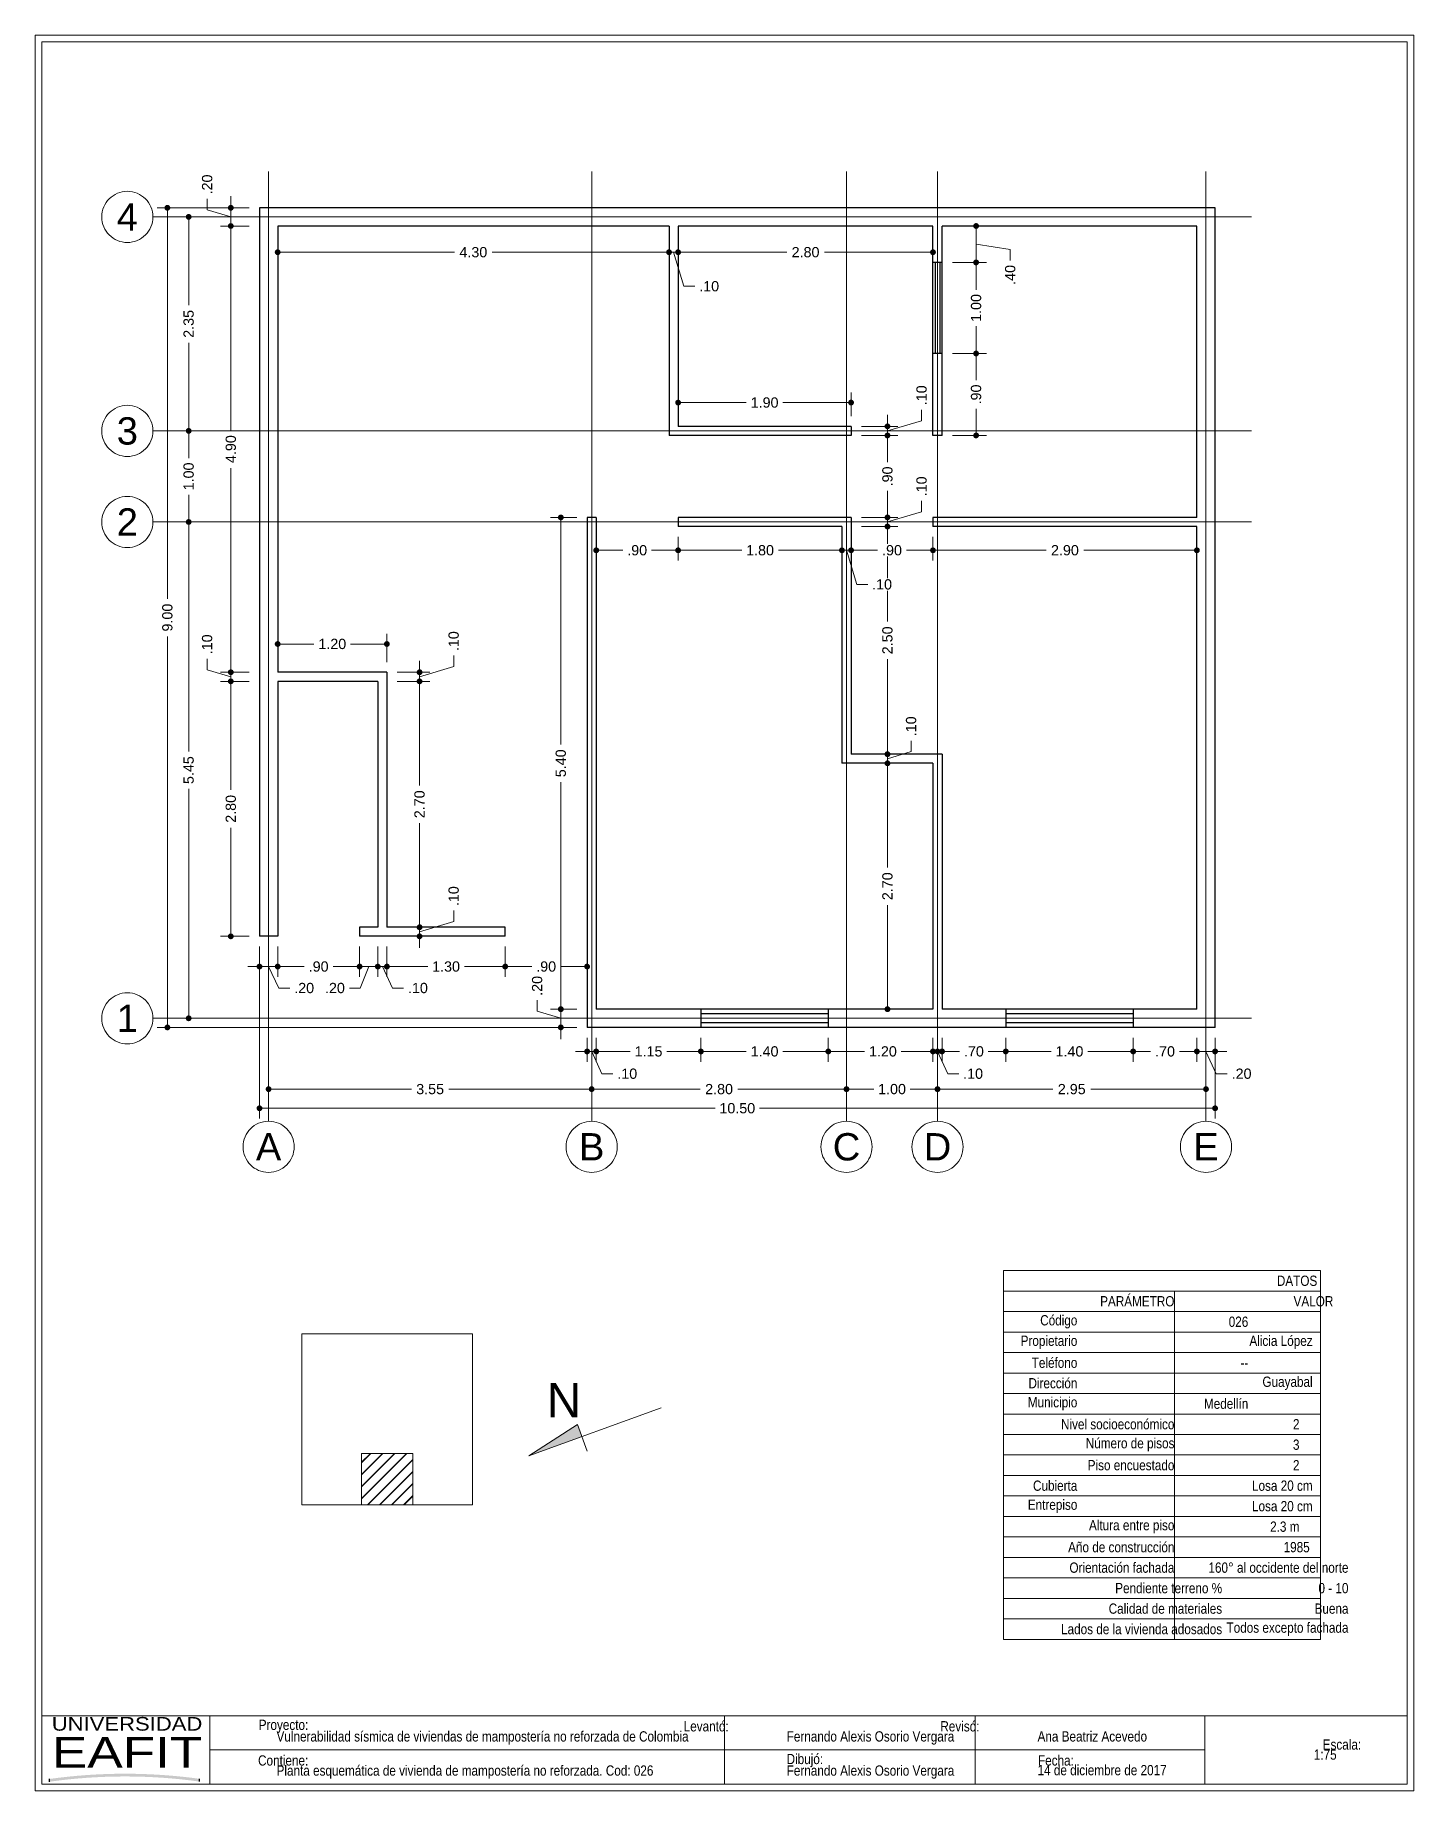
# Paper-space layout 'Layout1' of a CAD drawing. Header units: millimetres. Extents: x 25.701 to 25.903, y 19.501 to 19.758.
# The model-space entities are those that its viewports show. They can reach past a viewport. Long polylines and large blocks are cut down to what shows.
import ezdxf
from ezdxf.enums import TextEntityAlignment as Align

# ---------------------------------------------------------------- set-up
doc = ezdxf.new("R2010")
doc.units = ezdxf.units.MM
doc.header["$LTSCALE"] = 0.001
doc.linetypes.add('CENTER2', pattern=[28.575, 19.05, -3.175, 3.175, -3.175])
for name, color, linetype, lineweight in [('Cotas', 7, 'Continuous', 18), ('Ejes', 7, 'CENTER2', 5), ('Muros', 7, 'Continuous', 30), ('Ventanas', 250, 'Continuous', 25)]:
    doc.layers.add(name, color=color, linetype=linetype, lineweight=lineweight)
doc.layers.add('Eafit', color=7, linetype='Continuous', true_color=0x00006b)
doc.layers.add('Viewports', color=7, linetype='Continuous', lineweight=18, plot=False)
doc.styles.add('Eafit', font='ERASBD.TTF')
doc.styles.get("Standard").update_dxf_attribs({"font": 'arial.ttf'})
doc.styles.add('Texto', font='ARIALN.TTF')
doc.dimstyles.new('1-75', dxfattribs={"dimscale": 75, "dimtxt": 0.0015, "dimasz": 0.00085, "dimexe": 0.0015, "dimexo": 0.0015, "dimgap": 0.0008, "dimtad": 0, "dimzin": 4, "dimdsep": 46, "dimtxsty": 'Standard', "dimblk": 'DOT', "dimcen": 0.0009, "dimclrd": 256, "dimclre": 256, "dimclrt": 256, "dimadec": 0, "dimazin": 0, "dimtfac": 1, "dimtofl": 0, "dimtmove": 1, "dimatfit": 2, "dimfxl": 0.0015, "dimtfill": 1, "dimtolj": 1, "dimtzin": 4, "dimlwd": -1, "dimlwe": -1, "dimarcsym": 0})

psp = doc.layouts.get("Layout1")

# ---------------------------------------------------------------- texts
at = {"layer": 'Cotas', "style": 'Texto'}
for s, p in [('Vulnerabilidad sísmica de viviendas de mampostería no reforzada de Colombia', (25.73672, 19.50839)), ('Fernando Alexis Osorio Vergara', (25.81146, 19.50839)), ('Ana Beatriz Acevedo', (25.84821, 19.50839)), ('1:75', (25.88868, 19.50573)), ('Planta esquemática de vivienda de mampostería no reforzada. Cod: 026', (25.73672, 19.50339)), ('Fernando Alexis Osorio Vergara', (25.81146, 19.50339)), ('14 de diciembre de 2017', (25.84821, 19.50345))]:
    psp.add_text(s, height=0.0015, dxfattribs=at).set_placement(p)
at = {"layer": 'Cotas', "char_height": 0.0015, "attachment_point": 6, "style": 'Texto'}
for s, insert, width in [('DATOS', (25.88919, 19.57584), 0.0476342), ('PARÁMETRO', (25.86826, 19.57284), 0.0250473), ('VALOR', (25.89154, 19.57284), 0.0257008), ('Código', (25.85404, 19.56984), 0.010177), ('026', (25.87908, 19.56984), 0.0101769), ('Propietario', (25.85404, 19.56684), 0.010177), ('Alicia López', (25.88851, 19.56684), 0.0196039), ('Teléfono', (25.85404, 19.56384), 0.010177), ('--', (25.87908, 19.56384), 0.0101769), ('Dirección', (25.85404, 19.56084), 0.010177), ('Guayabal', (25.88851, 19.56084), 0.0196039), ('Municipio', (25.85404, 19.55784), 0.010177), ('Medellín', (25.87908, 19.55784), 0.0101769), ('Nivel socioeconómico', (25.86826, 19.55484), 0.0244012), ('2', (25.88658, 19.55484), 0.0176769), ('Número de pisos', (25.86826, 19.55184), 0.0244012), ('3', (25.88658, 19.55184), 0.0176769), ('Piso encuestado', (25.86826, 19.54884), 0.0244012), ('2', (25.88658, 19.54884), 0.0176769), ('Cubierta', (25.85404, 19.54584), 0.010177), ('Losa 20 cm', (25.88851, 19.54584), 0.0196039), ('Entrepiso', (25.85404, 19.54284), 0.010177), ('Losa 20 cm', (25.88851, 19.54284), 0.0196039), ('Altura entre piso', (25.86826, 19.53984), 0.0244012), ('2.3 m', (25.88658, 19.53984), 0.0176769), ('Año de construcción', (25.86826, 19.53684), 0.0244012), ('1985', (25.88808, 19.53684), 0.0191769), ('Orientación fachada', (25.86826, 19.53384), 0.0244012), ('160° al occidente del norte', (25.89376, 19.53384), 0.0248539), ('Pendiente terreno %', (25.87525, 19.53084), 0.0313948), ('0 - 10', (25.89376, 19.53084), 0.0248539), ('Calidad de materiales', (25.87525, 19.52784), 0.0313948), ('Buena', (25.89376, 19.52784), 0.0248539), ('Lados de la vivienda adosados', (25.87525, 19.52484), 0.0313948), ('Todos excepto fachada', (25.89376, 19.52484), 0.0248539), ('Proyecto:', (25.74137, 19.51061), 0.0138629), ('Escala:', (25.89562, 19.50794), 0.0138629), ('Contiene:', (25.74137, 19.50561), 0.0138629), ('Dibujó:', (25.81679, 19.50561), 0.0138629), ('Fecha:', (25.85353, 19.50561), 0.0138629)]:
    psp.add_mtext(s, dxfattribs=dict(at, insert=insert, width=width))
at = {"layer": 'Cotas', "insert": (25.77662, 19.55837), "char_height": 0.005, "width": 0.0033039, "attachment_point": 4}
psp.add_mtext('\\pi-0.00031771;N', dxfattribs=at)
at = {"layer": 'Cotas', "char_height": 0.0015, "attachment_point": 6, "style": 'Texto'}
for s, insert in [('Levantó:', (25.80296, 19.51061)), ('Revisó:', (25.8397, 19.51061))]:
    psp.add_mtext(s, dxfattribs=dict(at, insert=insert))

msp = doc.modelspace()

# ---------------------------------------------------------------- texts
at = {"layer": 'Ejes'}
for s, p in [('4', (2560.802, 884.651)), ('3', (2560.802, 882.301)), ('2', (2560.802, 881.301)), ('1', (2560.802, 875.851)), ('A', (2562.354, 874.44)), ('B', (2565.904, 874.44)), ('C', (2568.704, 874.44)), ('D', (2569.704, 874.44)), ('E', (2572.654, 874.44))]:
    msp.add_text(s, height=0.3, dxfattribs=at).set_placement(p, align=Align.MIDDLE_CENTER)

# ---------------------------------------------------------------- blocks, each defined once
blk = doc.blocks.new('eafit')
at = {"layer": 'Eafit'}
h = blk.add_hatch(color=256, dxfattribs=at)
h.dxf.hatch_style = 1
h.paths.add_polyline_path([(0.00224, 0.0015), (0.00224, 0.00069, -0.069128), (0.04619, 0.00073), (0.04619, 0.00154, 0.06878)])
for p, q in [((0.00224, 0.00069), (0.00224, 0.0015)), ((0.04619, 0.00073), (0.04619, 0.00154))]:
    blk.add_line(p, q, dxfattribs=at)
at = {"layer": 'Eafit', "style": 'Eafit'}
for s, height, width, p, p2 in [('UNIVERSIDAD', 0.004, 1.005949, (0.00288, 0.01564), (0.047, 0.01564)), ('EAFIT', 0.009, 1.061888, (0.00289, 0.00482), (0.04701, 0.00482))]:
    blk.add_text(s, height=height, dxfattribs=dict(at, width=width)).set_placement(p, p2, align=Align.FIT)
blk = doc.blocks.new('_DOT')
at = {"color": 0, "linetype": 'ByBlock'}
blk.add_line((-0.5, 0), (-1, 0), dxfattribs=at)
at = {"color": 0, "linetype": 'ByBlock', "const_width": 0.5}
blk.add_lwpolyline([(-0.25, 0, 1), (0.25, 0, 1)], format="xyb", close=True, dxfattribs=at)
blk = doc.blocks.new('*D3')
at = {"layer": 'Cotas', "transparency": 16777216}
for p, q in [((2562.142, 884.751), (2561.13, 884.751)), ((2561.242, 884.687), (2561.242, 880.457)), ((2561.242, 875.815), (2561.242, 880.045)), ((2565.742, 875.751), (2561.13, 875.751))]:
    blk.add_line(p, q, dxfattribs=at)
at = {"layer": 'Defpoints', "color": 0, "transparency": 16777216}
for p in [(2562.254, 884.751), (2561.242, 875.751), (2565.854, 875.751)]:
    blk.add_point(p, dxfattribs=at)
at = {"layer": 'Cotas', "transparency": 16777216, "xscale": 0.06375, "yscale": 0.06375, "zscale": 0.06375}
for p, rotation in [((2561.242, 884.751), 90), ((2561.242, 875.751), 270)]:
    blk.add_blockref('_DOT', p, dxfattribs=dict(at, rotation=rotation))
at = {"layer": 'Cotas', "transparency": 16777216, "insert": (2561.242, 880.251), "char_height": 0.1125, "attachment_point": 5, "rotation": 90, "bg_fill": 3, "box_fill_scale": 1.1, "bg_fill_color": 256, "bg_fill_true_color": 13158600, "bg_fill_transparency": 0}
blk.add_mtext('\\A1;9.00', dxfattribs=at)
blk = doc.blocks.new('*D4')
at = {"layer": 'Cotas', "transparency": 16777216}
for p, q in [((2562.142, 881.301), (2561.364, 881.301)), ((2561.476, 881.237), (2561.476, 878.782)), ((2561.476, 875.915), (2561.476, 878.369)), ((2562.242, 875.851), (2561.364, 875.851))]:
    blk.add_line(p, q, dxfattribs=at)
at = {"layer": 'Defpoints', "color": 0, "transparency": 16777216}
for p in [(2561.476, 881.301), (2562.254, 881.301), (2562.354, 875.851)]:
    blk.add_point(p, dxfattribs=at)
at = {"layer": 'Cotas', "transparency": 16777216, "xscale": 0.06375, "yscale": 0.06375, "zscale": 0.06375}
for p, rotation in [((2561.476, 881.301), 90), ((2561.476, 875.851), 270)]:
    blk.add_blockref('_DOT', p, dxfattribs=dict(at, rotation=rotation))
at = {"layer": 'Cotas', "transparency": 16777216, "insert": (2561.476, 878.576), "char_height": 0.1125, "attachment_point": 5, "rotation": 90, "bg_fill": 3, "box_fill_scale": 1.1, "bg_fill_color": 256, "bg_fill_true_color": 13158600, "bg_fill_transparency": 0}
blk.add_mtext('\\A1;5.45', dxfattribs=at)
blk = doc.blocks.new('*D5')
at = {"layer": 'Cotas', "transparency": 16777216}
for p, q in [((2562.142, 882.301), (2561.364, 882.301)), ((2561.476, 882.237), (2561.476, 882.001)), ((2561.476, 881.365), (2561.476, 881.6)), ((2562.142, 881.301), (2561.364, 881.301))]:
    blk.add_line(p, q, dxfattribs=at)
at = {"layer": 'Defpoints', "color": 0, "transparency": 16777216}
for p in [(2561.476, 882.301), (2562.254, 882.301), (2562.254, 881.301)]:
    blk.add_point(p, dxfattribs=at)
at = {"layer": 'Cotas', "transparency": 16777216, "xscale": 0.06375, "yscale": 0.06375, "zscale": 0.06375}
for p, rotation in [((2561.476, 882.301), 90), ((2561.476, 881.301), 270)]:
    blk.add_blockref('_DOT', p, dxfattribs=dict(at, rotation=rotation))
at = {"layer": 'Cotas', "transparency": 16777216, "insert": (2561.476, 881.801), "char_height": 0.1125, "attachment_point": 5, "rotation": 90, "bg_fill": 3, "box_fill_scale": 1.1, "bg_fill_color": 256, "bg_fill_true_color": 13158600, "bg_fill_transparency": 0}
blk.add_mtext('\\A1;1.00', dxfattribs=at)
blk = doc.blocks.new('*D6')
at = {"layer": 'Cotas', "transparency": 16777216}
for p, q in [((2562.142, 884.651), (2561.364, 884.651)), ((2561.476, 884.587), (2561.476, 883.683)), ((2561.476, 882.365), (2561.476, 883.268)), ((2562.142, 882.301), (2561.364, 882.301))]:
    blk.add_line(p, q, dxfattribs=at)
at = {"layer": 'Defpoints', "color": 0, "transparency": 16777216}
for p in [(2561.476, 884.651), (2562.254, 884.651), (2562.254, 882.301)]:
    blk.add_point(p, dxfattribs=at)
at = {"layer": 'Cotas', "transparency": 16777216, "xscale": 0.06375, "yscale": 0.06375, "zscale": 0.06375}
for p, rotation in [((2561.476, 884.651), 90), ((2561.476, 882.301), 270)]:
    blk.add_blockref('_DOT', p, dxfattribs=dict(at, rotation=rotation))
at = {"layer": 'Cotas', "transparency": 16777216, "insert": (2561.476, 883.476), "char_height": 0.1125, "attachment_point": 5, "rotation": 90, "bg_fill": 3, "box_fill_scale": 1.1, "bg_fill_color": 256, "bg_fill_true_color": 13158600, "bg_fill_transparency": 0}
blk.add_mtext('\\A1;2.35', dxfattribs=at)
blk = doc.blocks.new('*D7')
at = {"layer": 'Cotas', "transparency": 16777216}
for p, q in [((2562.142, 884.551), (2561.826, 884.551)), ((2561.939, 884.487), (2561.939, 882.309)), ((2561.939, 879.715), (2561.939, 881.893)), ((2562.142, 879.651), (2561.826, 879.651))]:
    blk.add_line(p, q, dxfattribs=at)
at = {"layer": 'Defpoints', "color": 0, "transparency": 16777216}
for p in [(2562.254, 884.551), (2561.939, 879.651), (2562.254, 879.651)]:
    blk.add_point(p, dxfattribs=at)
at = {"layer": 'Cotas', "transparency": 16777216, "xscale": 0.06375, "yscale": 0.06375, "zscale": 0.06375}
for p, rotation in [((2561.939, 884.551), 90), ((2561.939, 879.651), 270)]:
    blk.add_blockref('_DOT', p, dxfattribs=dict(at, rotation=rotation))
at = {"layer": 'Cotas', "transparency": 16777216, "insert": (2561.939, 882.101), "char_height": 0.1125, "attachment_point": 5, "rotation": 90, "bg_fill": 3, "box_fill_scale": 1.1, "bg_fill_color": 256, "bg_fill_true_color": 13158600, "bg_fill_transparency": 0}
blk.add_mtext('\\A1;4.90', dxfattribs=at)
blk = doc.blocks.new('*D8')
at = {"layer": 'Cotas', "transparency": 16777216}
for p, q in [((2561.679, 879.679), (2561.679, 879.799)), ((2561.939, 879.715), (2561.939, 879.778)), ((2561.939, 879.601), (2561.679, 879.679)), ((2562.142, 879.651), (2561.826, 879.651)), ((2562.142, 879.551), (2561.826, 879.551)), ((2561.939, 879.651), (2561.939, 879.551)), ((2561.939, 879.487), (2561.939, 879.423))]:
    blk.add_line(p, q, dxfattribs=at)
at = {"layer": 'Defpoints', "color": 0, "transparency": 16777216}
for p in [(2561.939, 879.551), (2562.254, 879.651), (2562.254, 879.551)]:
    blk.add_point(p, dxfattribs=at)
at = {"layer": 'Cotas', "transparency": 16777216, "xscale": 0.06375, "yscale": 0.06375, "zscale": 0.06375}
for p, rotation in [((2561.939, 879.651), 270), ((2561.939, 879.551), 90)]:
    blk.add_blockref('_DOT', p, dxfattribs=dict(at, rotation=rotation))
at = {"layer": 'Cotas', "transparency": 16777216, "insert": (2561.679, 879.957), "char_height": 0.1125, "attachment_point": 5, "rotation": 90, "bg_fill": 3, "box_fill_scale": 1.1, "bg_fill_color": 256, "bg_fill_true_color": 13158600, "bg_fill_transparency": 0}
blk.add_mtext('\\A1;.10', dxfattribs=at)
blk = doc.blocks.new('*D9')
at = {"layer": 'Cotas', "transparency": 16777216}
for p, q in [((2562.142, 879.551), (2561.826, 879.551)), ((2561.939, 879.487), (2561.939, 878.358)), ((2561.939, 876.815), (2561.939, 877.944)), ((2562.142, 876.751), (2561.826, 876.751))]:
    blk.add_line(p, q, dxfattribs=at)
at = {"layer": 'Defpoints', "color": 0, "transparency": 16777216}
for p in [(2562.254, 879.551), (2561.939, 876.751), (2562.254, 876.751)]:
    blk.add_point(p, dxfattribs=at)
at = {"layer": 'Cotas', "transparency": 16777216, "xscale": 0.06375, "yscale": 0.06375, "zscale": 0.06375}
for p, rotation in [((2561.939, 879.551), 90), ((2561.939, 876.751), 270)]:
    blk.add_blockref('_DOT', p, dxfattribs=dict(at, rotation=rotation))
at = {"layer": 'Cotas', "transparency": 16777216, "insert": (2561.939, 878.151), "char_height": 0.1125, "attachment_point": 5, "rotation": 90, "bg_fill": 3, "box_fill_scale": 1.1, "bg_fill_color": 256, "bg_fill_true_color": 13158600, "bg_fill_transparency": 0}
blk.add_mtext('\\A1;2.80', dxfattribs=at)
blk = doc.blocks.new('*D10')
at = {"layer": 'Cotas', "transparency": 16777216}
for p, q in [((2561.679, 884.729), (2561.679, 884.849)), ((2562.142, 884.751), (2561.826, 884.751)), ((2561.939, 884.815), (2561.939, 884.878)), ((2561.939, 884.551), (2561.939, 884.751)), ((2561.939, 884.651), (2561.679, 884.729)), ((2562.142, 884.551), (2561.826, 884.551)), ((2561.939, 884.487), (2561.939, 884.423))]:
    blk.add_line(p, q, dxfattribs=at)
at = {"layer": 'Defpoints', "color": 0, "transparency": 16777216}
for p in [(2561.939, 884.751), (2562.254, 884.751), (2562.254, 884.551)]:
    blk.add_point(p, dxfattribs=at)
at = {"layer": 'Cotas', "transparency": 16777216, "xscale": 0.06375, "yscale": 0.06375, "zscale": 0.06375}
for p, rotation in [((2561.939, 884.751), 270), ((2561.939, 884.551), 90)]:
    blk.add_blockref('_DOT', p, dxfattribs=dict(at, rotation=rotation))
at = {"layer": 'Cotas', "transparency": 16777216, "insert": (2561.679, 885.007), "char_height": 0.1125, "attachment_point": 5, "rotation": 90, "bg_fill": 3, "box_fill_scale": 1.1, "bg_fill_color": 256, "bg_fill_true_color": 13158600, "bg_fill_transparency": 0}
blk.add_mtext('\\A1;.20', dxfattribs=at)
blk = doc.blocks.new('*D11')
at = {"layer": 'Cotas', "transparency": 16777216}
for p, q in [((2562.254, 876.638), (2562.254, 876.307)), ((2562.454, 876.638), (2562.454, 876.307)), ((2562.19, 876.419), (2562.127, 876.419)), ((2562.254, 876.419), (2562.454, 876.419)), ((2562.354, 876.419), (2562.467, 876.183)), ((2562.518, 876.419), (2562.582, 876.419)), ((2562.467, 876.183), (2562.587, 876.183))]:
    blk.add_line(p, q, dxfattribs=at)
at = {"layer": 'Defpoints', "color": 0, "transparency": 16777216}
for p in [(2562.254, 876.751), (2562.454, 876.751), (2562.454, 876.419)]:
    blk.add_point(p, dxfattribs=at)
at = {"layer": 'Cotas', "transparency": 16777216, "xscale": 0.06375, "yscale": 0.06375, "zscale": 0.06375}
blk.add_blockref('_DOT', (2562.254, 876.419), dxfattribs=at)
at = {"layer": 'Cotas', "transparency": 16777216, "xscale": 0.06375, "yscale": 0.06375, "zscale": 0.06375, "rotation": 180}
blk.add_blockref('_DOT', (2562.454, 876.419), dxfattribs=at)
at = {"layer": 'Cotas', "transparency": 16777216, "insert": (2562.745, 876.183), "char_height": 0.1125, "attachment_point": 5, "bg_fill": 3, "box_fill_scale": 1.1, "bg_fill_color": 256, "bg_fill_true_color": 13158600, "bg_fill_transparency": 0}
blk.add_mtext('\\A1;.20', dxfattribs=at)
blk = doc.blocks.new('*D12')
at = {"layer": 'Cotas', "transparency": 16777216}
for p, q in [((2562.454, 876.638), (2562.454, 876.307)), ((2563.354, 876.638), (2563.354, 876.307)), ((2562.518, 876.419), (2562.746, 876.419)), ((2563.29, 876.419), (2563.062, 876.419))]:
    blk.add_line(p, q, dxfattribs=at)
at = {"layer": 'Defpoints', "color": 0, "transparency": 16777216}
for p in [(2562.454, 876.751), (2563.354, 876.751), (2563.354, 876.419)]:
    blk.add_point(p, dxfattribs=at)
at = {"layer": 'Cotas', "transparency": 16777216, "xscale": 0.06375, "yscale": 0.06375, "zscale": 0.06375, "rotation": 180}
blk.add_blockref('_DOT', (2562.454, 876.419), dxfattribs=at)
at = {"layer": 'Cotas', "transparency": 16777216, "xscale": 0.06375, "yscale": 0.06375, "zscale": 0.06375}
blk.add_blockref('_DOT', (2563.354, 876.419), dxfattribs=at)
at = {"layer": 'Cotas', "transparency": 16777216, "insert": (2562.904, 876.419), "char_height": 0.1125, "attachment_point": 5, "bg_fill": 3, "box_fill_scale": 1.1, "bg_fill_color": 256, "bg_fill_true_color": 13158600, "bg_fill_transparency": 0}
blk.add_mtext('\\A1;.90', dxfattribs=at)
blk = doc.blocks.new('*D13')
at = {"layer": 'Cotas', "transparency": 16777216}
for p, q in [((2563.354, 876.638), (2563.354, 876.307)), ((2563.554, 876.638), (2563.554, 876.307)), ((2563.29, 876.419), (2563.227, 876.419)), ((2563.354, 876.419), (2563.554, 876.419)), ((2563.454, 876.419), (2563.362, 876.183)), ((2563.618, 876.419), (2563.682, 876.419)), ((2563.362, 876.183), (2563.242, 876.183))]:
    blk.add_line(p, q, dxfattribs=at)
at = {"layer": 'Defpoints', "color": 0, "transparency": 16777216}
for p in [(2563.354, 876.751), (2563.554, 876.751), (2563.554, 876.419)]:
    blk.add_point(p, dxfattribs=at)
at = {"layer": 'Cotas', "transparency": 16777216, "xscale": 0.06375, "yscale": 0.06375, "zscale": 0.06375}
blk.add_blockref('_DOT', (2563.354, 876.419), dxfattribs=at)
at = {"layer": 'Cotas', "transparency": 16777216, "xscale": 0.06375, "yscale": 0.06375, "zscale": 0.06375, "rotation": 180}
blk.add_blockref('_DOT', (2563.554, 876.419), dxfattribs=at)
at = {"layer": 'Cotas', "transparency": 16777216, "insert": (2563.083, 876.183), "char_height": 0.1125, "attachment_point": 5, "bg_fill": 3, "box_fill_scale": 1.1, "bg_fill_color": 256, "bg_fill_true_color": 13158600, "bg_fill_transparency": 0}
blk.add_mtext('\\A1;.20', dxfattribs=at)
blk = doc.blocks.new('*D14')
at = {"layer": 'Cotas', "transparency": 16777216}
for p, q in [((2563.554, 876.638), (2563.554, 876.307)), ((2563.654, 876.638), (2563.654, 876.307)), ((2563.49, 876.419), (2563.427, 876.419)), ((2563.554, 876.419), (2563.654, 876.419)), ((2563.604, 876.419), (2563.717, 876.183)), ((2563.718, 876.419), (2563.782, 876.419)), ((2563.717, 876.183), (2563.837, 876.183))]:
    blk.add_line(p, q, dxfattribs=at)
at = {"layer": 'Defpoints', "color": 0, "transparency": 16777216}
for p in [(2563.554, 876.751), (2563.654, 876.751), (2563.654, 876.419)]:
    blk.add_point(p, dxfattribs=at)
at = {"layer": 'Cotas', "transparency": 16777216, "xscale": 0.06375, "yscale": 0.06375, "zscale": 0.06375}
blk.add_blockref('_DOT', (2563.554, 876.419), dxfattribs=at)
at = {"layer": 'Cotas', "transparency": 16777216, "xscale": 0.06375, "yscale": 0.06375, "zscale": 0.06375, "rotation": 180}
blk.add_blockref('_DOT', (2563.654, 876.419), dxfattribs=at)
at = {"layer": 'Cotas', "transparency": 16777216, "insert": (2563.995, 876.183), "char_height": 0.1125, "attachment_point": 5, "bg_fill": 3, "box_fill_scale": 1.1, "bg_fill_color": 256, "bg_fill_true_color": 13158600, "bg_fill_transparency": 0}
blk.add_mtext('\\A1;.10', dxfattribs=at)
blk = doc.blocks.new('*D15')
at = {"layer": 'Cotas', "transparency": 16777216}
for p, q in [((2563.654, 876.638), (2563.654, 876.307)), ((2564.954, 876.638), (2564.954, 876.307)), ((2563.718, 876.419), (2564.103, 876.419)), ((2564.89, 876.419), (2564.505, 876.419))]:
    blk.add_line(p, q, dxfattribs=at)
at = {"layer": 'Defpoints', "color": 0, "transparency": 16777216}
for p in [(2563.654, 876.751), (2564.954, 876.751), (2564.954, 876.419)]:
    blk.add_point(p, dxfattribs=at)
at = {"layer": 'Cotas', "transparency": 16777216, "xscale": 0.06375, "yscale": 0.06375, "zscale": 0.06375, "rotation": 180}
blk.add_blockref('_DOT', (2563.654, 876.419), dxfattribs=at)
at = {"layer": 'Cotas', "transparency": 16777216, "xscale": 0.06375, "yscale": 0.06375, "zscale": 0.06375}
blk.add_blockref('_DOT', (2564.954, 876.419), dxfattribs=at)
at = {"layer": 'Cotas', "transparency": 16777216, "insert": (2564.304, 876.419), "char_height": 0.1125, "attachment_point": 5, "bg_fill": 3, "box_fill_scale": 1.1, "bg_fill_color": 256, "bg_fill_true_color": 13158600, "bg_fill_transparency": 0}
blk.add_mtext('\\A1;1.30', dxfattribs=at)
blk = doc.blocks.new('*D16')
at = {"layer": 'Cotas', "transparency": 16777216}
for p, q in [((2564.954, 876.638), (2564.954, 876.307)), ((2565.854, 876.638), (2565.854, 876.307)), ((2565.018, 876.419), (2565.246, 876.419)), ((2565.79, 876.419), (2565.562, 876.419))]:
    blk.add_line(p, q, dxfattribs=at)
at = {"layer": 'Defpoints', "color": 0, "transparency": 16777216}
for p in [(2564.954, 876.751), (2565.854, 876.751), (2565.854, 876.419)]:
    blk.add_point(p, dxfattribs=at)
at = {"layer": 'Cotas', "transparency": 16777216, "xscale": 0.06375, "yscale": 0.06375, "zscale": 0.06375, "rotation": 180}
blk.add_blockref('_DOT', (2564.954, 876.419), dxfattribs=at)
at = {"layer": 'Cotas', "transparency": 16777216, "xscale": 0.06375, "yscale": 0.06375, "zscale": 0.06375}
blk.add_blockref('_DOT', (2565.854, 876.419), dxfattribs=at)
at = {"layer": 'Cotas', "transparency": 16777216, "insert": (2565.404, 876.419), "char_height": 0.1125, "attachment_point": 5, "bg_fill": 3, "box_fill_scale": 1.1, "bg_fill_color": 256, "bg_fill_true_color": 13158600, "bg_fill_transparency": 0}
blk.add_mtext('\\A1;.90', dxfattribs=at)
blk = doc.blocks.new('*D17')
at = {"layer": 'Cotas', "transparency": 16777216}
for p, q in [((2562.254, 876.638), (2562.254, 874.75)), ((2572.754, 875.638), (2572.754, 874.75)), ((2562.318, 874.863), (2567.26, 874.863)), ((2572.69, 874.863), (2567.748, 874.863))]:
    blk.add_line(p, q, dxfattribs=at)
at = {"layer": 'Defpoints', "color": 0, "transparency": 16777216}
for p in [(2562.254, 876.751), (2572.754, 875.751), (2572.754, 874.863)]:
    blk.add_point(p, dxfattribs=at)
at = {"layer": 'Cotas', "transparency": 16777216, "xscale": 0.06375, "yscale": 0.06375, "zscale": 0.06375, "rotation": 180}
blk.add_blockref('_DOT', (2562.254, 874.863), dxfattribs=at)
at = {"layer": 'Cotas', "transparency": 16777216, "xscale": 0.06375, "yscale": 0.06375, "zscale": 0.06375}
blk.add_blockref('_DOT', (2572.754, 874.863), dxfattribs=at)
at = {"layer": 'Cotas', "transparency": 16777216, "insert": (2567.504, 874.863), "char_height": 0.1125, "attachment_point": 5, "bg_fill": 3, "box_fill_scale": 1.1, "bg_fill_color": 256, "bg_fill_true_color": 13158600, "bg_fill_transparency": 0}
blk.add_mtext('\\A1;10.50', dxfattribs=at)
blk = doc.blocks.new('*D18')
at = {"layer": 'Cotas', "transparency": 16777216}
for p, q in [((2562.354, 875.638), (2562.354, 874.96)), ((2565.904, 875.638), (2565.904, 874.96)), ((2562.418, 875.073), (2563.923, 875.073)), ((2565.84, 875.073), (2564.336, 875.073))]:
    blk.add_line(p, q, dxfattribs=at)
at = {"layer": 'Defpoints', "color": 0, "transparency": 16777216}
for p in [(2562.354, 875.751), (2565.904, 875.751), (2565.904, 875.073)]:
    blk.add_point(p, dxfattribs=at)
at = {"layer": 'Cotas', "transparency": 16777216, "xscale": 0.06375, "yscale": 0.06375, "zscale": 0.06375, "rotation": 180}
blk.add_blockref('_DOT', (2562.354, 875.073), dxfattribs=at)
at = {"layer": 'Cotas', "transparency": 16777216, "xscale": 0.06375, "yscale": 0.06375, "zscale": 0.06375}
blk.add_blockref('_DOT', (2565.904, 875.073), dxfattribs=at)
at = {"layer": 'Cotas', "transparency": 16777216, "insert": (2564.129, 875.073), "char_height": 0.1125, "attachment_point": 5, "bg_fill": 3, "box_fill_scale": 1.1, "bg_fill_color": 256, "bg_fill_true_color": 13158600, "bg_fill_transparency": 0}
blk.add_mtext('\\A1;3.55', dxfattribs=at)
blk = doc.blocks.new('*D19')
at = {"layer": 'Cotas', "transparency": 16777216}
for p, q in [((2565.904, 875.638), (2565.904, 874.96)), ((2568.704, 875.638), (2568.704, 874.96)), ((2565.968, 875.073), (2567.097, 875.073)), ((2568.64, 875.073), (2567.511, 875.073))]:
    blk.add_line(p, q, dxfattribs=at)
at = {"layer": 'Defpoints', "color": 0, "transparency": 16777216}
for p in [(2565.904, 875.751), (2568.704, 875.751), (2568.704, 875.073)]:
    blk.add_point(p, dxfattribs=at)
at = {"layer": 'Cotas', "transparency": 16777216, "xscale": 0.06375, "yscale": 0.06375, "zscale": 0.06375, "rotation": 180}
blk.add_blockref('_DOT', (2565.904, 875.073), dxfattribs=at)
at = {"layer": 'Cotas', "transparency": 16777216, "xscale": 0.06375, "yscale": 0.06375, "zscale": 0.06375}
blk.add_blockref('_DOT', (2568.704, 875.073), dxfattribs=at)
at = {"layer": 'Cotas', "transparency": 16777216, "insert": (2567.304, 875.073), "char_height": 0.1125, "attachment_point": 5, "bg_fill": 3, "box_fill_scale": 1.1, "bg_fill_color": 256, "bg_fill_true_color": 13158600, "bg_fill_transparency": 0}
blk.add_mtext('\\A1;2.80', dxfattribs=at)
blk = doc.blocks.new('*D20')
at = {"layer": 'Cotas', "transparency": 16777216}
for p, q in [((2568.704, 875.638), (2568.704, 874.96)), ((2569.704, 875.638), (2569.704, 874.96)), ((2568.768, 875.073), (2569.003, 875.073)), ((2569.64, 875.073), (2569.405, 875.073))]:
    blk.add_line(p, q, dxfattribs=at)
at = {"layer": 'Defpoints', "color": 0, "transparency": 16777216}
for p in [(2568.704, 875.751), (2569.704, 875.751), (2569.704, 875.073)]:
    blk.add_point(p, dxfattribs=at)
at = {"layer": 'Cotas', "transparency": 16777216, "xscale": 0.06375, "yscale": 0.06375, "zscale": 0.06375, "rotation": 180}
blk.add_blockref('_DOT', (2568.704, 875.073), dxfattribs=at)
at = {"layer": 'Cotas', "transparency": 16777216, "xscale": 0.06375, "yscale": 0.06375, "zscale": 0.06375}
blk.add_blockref('_DOT', (2569.704, 875.073), dxfattribs=at)
at = {"layer": 'Cotas', "transparency": 16777216, "insert": (2569.204, 875.073), "char_height": 0.1125, "attachment_point": 5, "bg_fill": 3, "box_fill_scale": 1.1, "bg_fill_color": 256, "bg_fill_true_color": 13158600, "bg_fill_transparency": 0}
blk.add_mtext('\\A1;1.00', dxfattribs=at)
blk = doc.blocks.new('*D21')
at = {"layer": 'Cotas', "transparency": 16777216}
for p, q in [((2569.704, 875.638), (2569.704, 874.96)), ((2572.654, 875.638), (2572.654, 874.96)), ((2569.768, 875.073), (2570.972, 875.073)), ((2572.59, 875.073), (2571.387, 875.073))]:
    blk.add_line(p, q, dxfattribs=at)
at = {"layer": 'Defpoints', "color": 0, "transparency": 16777216}
for p in [(2569.704, 875.751), (2572.654, 875.751), (2572.654, 875.073)]:
    blk.add_point(p, dxfattribs=at)
at = {"layer": 'Cotas', "transparency": 16777216, "xscale": 0.06375, "yscale": 0.06375, "zscale": 0.06375, "rotation": 180}
blk.add_blockref('_DOT', (2569.704, 875.073), dxfattribs=at)
at = {"layer": 'Cotas', "transparency": 16777216, "xscale": 0.06375, "yscale": 0.06375, "zscale": 0.06375}
blk.add_blockref('_DOT', (2572.654, 875.073), dxfattribs=at)
at = {"layer": 'Cotas', "transparency": 16777216, "insert": (2571.179, 875.073), "char_height": 0.1125, "attachment_point": 5, "bg_fill": 3, "box_fill_scale": 1.1, "bg_fill_color": 256, "bg_fill_true_color": 13158600, "bg_fill_transparency": 0}
blk.add_mtext('\\A1;2.95', dxfattribs=at)
blk = doc.blocks.new('*D22')
at = {"layer": 'Cotas', "transparency": 16777216}
for p, q in [((2565.854, 875.638), (2565.854, 875.374)), ((2565.954, 875.638), (2565.954, 875.374)), ((2565.79, 875.487), (2565.727, 875.487)), ((2565.854, 875.487), (2565.954, 875.487)), ((2565.904, 875.487), (2566.017, 875.242)), ((2566.018, 875.487), (2566.082, 875.487)), ((2566.017, 875.242), (2566.137, 875.242))]:
    blk.add_line(p, q, dxfattribs=at)
at = {"layer": 'Defpoints', "color": 0, "transparency": 16777216}
for p in [(2565.854, 875.751), (2565.954, 875.751), (2565.954, 875.487)]:
    blk.add_point(p, dxfattribs=at)
at = {"layer": 'Cotas', "transparency": 16777216, "xscale": 0.06375, "yscale": 0.06375, "zscale": 0.06375}
blk.add_blockref('_DOT', (2565.854, 875.487), dxfattribs=at)
at = {"layer": 'Cotas', "transparency": 16777216, "xscale": 0.06375, "yscale": 0.06375, "zscale": 0.06375, "rotation": 180}
blk.add_blockref('_DOT', (2565.954, 875.487), dxfattribs=at)
at = {"layer": 'Cotas', "transparency": 16777216, "insert": (2566.295, 875.242), "char_height": 0.1125, "attachment_point": 5, "bg_fill": 3, "box_fill_scale": 1.1, "bg_fill_color": 256, "bg_fill_true_color": 13158600, "bg_fill_transparency": 0}
blk.add_mtext('\\A1;.10', dxfattribs=at)
blk = doc.blocks.new('*D23')
at = {"layer": 'Cotas', "transparency": 16777216}
for p, q in [((2565.954, 875.638), (2565.954, 875.374)), ((2567.104, 875.638), (2567.104, 875.374)), ((2566.018, 875.487), (2566.328, 875.487)), ((2567.04, 875.487), (2566.73, 875.487))]:
    blk.add_line(p, q, dxfattribs=at)
at = {"layer": 'Defpoints', "color": 0, "transparency": 16777216}
for p in [(2565.954, 875.751), (2567.104, 875.751), (2567.104, 875.487)]:
    blk.add_point(p, dxfattribs=at)
at = {"layer": 'Cotas', "transparency": 16777216, "xscale": 0.06375, "yscale": 0.06375, "zscale": 0.06375, "rotation": 180}
blk.add_blockref('_DOT', (2565.954, 875.487), dxfattribs=at)
at = {"layer": 'Cotas', "transparency": 16777216, "xscale": 0.06375, "yscale": 0.06375, "zscale": 0.06375}
blk.add_blockref('_DOT', (2567.104, 875.487), dxfattribs=at)
at = {"layer": 'Cotas', "transparency": 16777216, "insert": (2566.529, 875.487), "char_height": 0.1125, "attachment_point": 5, "bg_fill": 3, "box_fill_scale": 1.1, "bg_fill_color": 256, "bg_fill_true_color": 13158600, "bg_fill_transparency": 0}
blk.add_mtext('\\A1;1.15', dxfattribs=at)
blk = doc.blocks.new('*D24')
at = {"layer": 'Cotas', "transparency": 16777216}
for p, q in [((2567.104, 875.638), (2567.104, 875.374)), ((2568.504, 875.638), (2568.504, 875.374)), ((2567.168, 875.487), (2567.603, 875.487)), ((2568.44, 875.487), (2568.005, 875.487))]:
    blk.add_line(p, q, dxfattribs=at)
at = {"layer": 'Defpoints', "color": 0, "transparency": 16777216}
for p in [(2567.104, 875.751), (2568.504, 875.751), (2568.504, 875.487)]:
    blk.add_point(p, dxfattribs=at)
at = {"layer": 'Cotas', "transparency": 16777216, "xscale": 0.06375, "yscale": 0.06375, "zscale": 0.06375, "rotation": 180}
blk.add_blockref('_DOT', (2567.104, 875.487), dxfattribs=at)
at = {"layer": 'Cotas', "transparency": 16777216, "xscale": 0.06375, "yscale": 0.06375, "zscale": 0.06375}
blk.add_blockref('_DOT', (2568.504, 875.487), dxfattribs=at)
at = {"layer": 'Cotas', "transparency": 16777216, "insert": (2567.804, 875.487), "char_height": 0.1125, "attachment_point": 5, "bg_fill": 3, "box_fill_scale": 1.1, "bg_fill_color": 256, "bg_fill_true_color": 13158600, "bg_fill_transparency": 0}
blk.add_mtext('\\A1;1.40', dxfattribs=at)
blk = doc.blocks.new('*D25')
at = {"layer": 'Cotas', "transparency": 16777216}
for p, q in [((2568.504, 875.638), (2568.504, 875.374)), ((2569.704, 875.638), (2569.704, 875.374)), ((2568.568, 875.487), (2568.903, 875.487)), ((2569.64, 875.487), (2569.305, 875.487))]:
    blk.add_line(p, q, dxfattribs=at)
at = {"layer": 'Defpoints', "color": 0, "transparency": 16777216}
for p in [(2568.504, 875.751), (2569.704, 875.751), (2569.704, 875.487)]:
    blk.add_point(p, dxfattribs=at)
at = {"layer": 'Cotas', "transparency": 16777216, "xscale": 0.06375, "yscale": 0.06375, "zscale": 0.06375, "rotation": 180}
blk.add_blockref('_DOT', (2568.504, 875.487), dxfattribs=at)
at = {"layer": 'Cotas', "transparency": 16777216, "xscale": 0.06375, "yscale": 0.06375, "zscale": 0.06375}
blk.add_blockref('_DOT', (2569.704, 875.487), dxfattribs=at)
at = {"layer": 'Cotas', "transparency": 16777216, "insert": (2569.104, 875.487), "char_height": 0.1125, "attachment_point": 5, "bg_fill": 3, "box_fill_scale": 1.1, "bg_fill_color": 256, "bg_fill_true_color": 13158600, "bg_fill_transparency": 0}
blk.add_mtext('\\A1;1.20', dxfattribs=at)
blk = doc.blocks.new('*D26')
at = {"layer": 'Cotas', "transparency": 16777216}
for p, q in [((2569.654, 875.638), (2569.654, 875.374)), ((2569.754, 875.638), (2569.754, 875.374)), ((2569.59, 875.487), (2569.527, 875.487)), ((2569.654, 875.487), (2569.754, 875.487)), ((2569.704, 875.487), (2569.817, 875.242)), ((2569.818, 875.487), (2569.882, 875.487)), ((2569.817, 875.242), (2569.937, 875.242))]:
    blk.add_line(p, q, dxfattribs=at)
at = {"layer": 'Defpoints', "color": 0, "transparency": 16777216}
for p in [(2569.654, 875.751), (2569.754, 875.751), (2569.754, 875.487)]:
    blk.add_point(p, dxfattribs=at)
at = {"layer": 'Cotas', "transparency": 16777216, "xscale": 0.06375, "yscale": 0.06375, "zscale": 0.06375}
blk.add_blockref('_DOT', (2569.654, 875.487), dxfattribs=at)
at = {"layer": 'Cotas', "transparency": 16777216, "xscale": 0.06375, "yscale": 0.06375, "zscale": 0.06375, "rotation": 180}
blk.add_blockref('_DOT', (2569.754, 875.487), dxfattribs=at)
at = {"layer": 'Cotas', "transparency": 16777216, "insert": (2570.095, 875.242), "char_height": 0.1125, "attachment_point": 5, "bg_fill": 3, "box_fill_scale": 1.1, "bg_fill_color": 256, "bg_fill_true_color": 13158600, "bg_fill_transparency": 0}
blk.add_mtext('\\A1;.10', dxfattribs=at)
blk = doc.blocks.new('*D27')
at = {"layer": 'Cotas', "transparency": 16777216}
for p, q in [((2569.754, 875.638), (2569.754, 875.374)), ((2570.454, 875.638), (2570.454, 875.374)), ((2569.818, 875.487), (2569.946, 875.487)), ((2570.39, 875.487), (2570.262, 875.487))]:
    blk.add_line(p, q, dxfattribs=at)
at = {"layer": 'Defpoints', "color": 0, "transparency": 16777216}
for p in [(2569.754, 875.751), (2570.454, 875.751), (2570.454, 875.487)]:
    blk.add_point(p, dxfattribs=at)
at = {"layer": 'Cotas', "transparency": 16777216, "xscale": 0.06375, "yscale": 0.06375, "zscale": 0.06375, "rotation": 180}
blk.add_blockref('_DOT', (2569.754, 875.487), dxfattribs=at)
at = {"layer": 'Cotas', "transparency": 16777216, "xscale": 0.06375, "yscale": 0.06375, "zscale": 0.06375}
blk.add_blockref('_DOT', (2570.454, 875.487), dxfattribs=at)
at = {"layer": 'Cotas', "transparency": 16777216, "insert": (2570.104, 875.487), "char_height": 0.1125, "attachment_point": 5, "bg_fill": 3, "box_fill_scale": 1.1, "bg_fill_color": 256, "bg_fill_true_color": 13158600, "bg_fill_transparency": 0}
blk.add_mtext('\\A1;.70', dxfattribs=at)
blk = doc.blocks.new('*D28')
at = {"layer": 'Cotas', "transparency": 16777216}
for p, q in [((2570.454, 875.638), (2570.454, 875.374)), ((2571.854, 875.638), (2571.854, 875.374)), ((2570.518, 875.487), (2570.953, 875.487)), ((2571.79, 875.487), (2571.355, 875.487))]:
    blk.add_line(p, q, dxfattribs=at)
at = {"layer": 'Defpoints', "color": 0, "transparency": 16777216}
for p in [(2570.454, 875.751), (2571.854, 875.751), (2571.854, 875.487)]:
    blk.add_point(p, dxfattribs=at)
at = {"layer": 'Cotas', "transparency": 16777216, "xscale": 0.06375, "yscale": 0.06375, "zscale": 0.06375, "rotation": 180}
blk.add_blockref('_DOT', (2570.454, 875.487), dxfattribs=at)
at = {"layer": 'Cotas', "transparency": 16777216, "xscale": 0.06375, "yscale": 0.06375, "zscale": 0.06375}
blk.add_blockref('_DOT', (2571.854, 875.487), dxfattribs=at)
at = {"layer": 'Cotas', "transparency": 16777216, "insert": (2571.154, 875.487), "char_height": 0.1125, "attachment_point": 5, "bg_fill": 3, "box_fill_scale": 1.1, "bg_fill_color": 256, "bg_fill_true_color": 13158600, "bg_fill_transparency": 0}
blk.add_mtext('\\A1;1.40', dxfattribs=at)
blk = doc.blocks.new('*D29')
at = {"layer": 'Cotas', "transparency": 16777216}
for p, q in [((2571.854, 875.638), (2571.854, 875.374)), ((2572.554, 875.638), (2572.554, 875.374)), ((2571.918, 875.487), (2572.046, 875.487)), ((2572.49, 875.487), (2572.362, 875.487))]:
    blk.add_line(p, q, dxfattribs=at)
at = {"layer": 'Defpoints', "color": 0, "transparency": 16777216}
for p in [(2571.854, 875.751), (2572.554, 875.751), (2572.554, 875.487)]:
    blk.add_point(p, dxfattribs=at)
at = {"layer": 'Cotas', "transparency": 16777216, "xscale": 0.06375, "yscale": 0.06375, "zscale": 0.06375, "rotation": 180}
blk.add_blockref('_DOT', (2571.854, 875.487), dxfattribs=at)
at = {"layer": 'Cotas', "transparency": 16777216, "xscale": 0.06375, "yscale": 0.06375, "zscale": 0.06375}
blk.add_blockref('_DOT', (2572.554, 875.487), dxfattribs=at)
at = {"layer": 'Cotas', "transparency": 16777216, "insert": (2572.204, 875.487), "char_height": 0.1125, "attachment_point": 5, "bg_fill": 3, "box_fill_scale": 1.1, "bg_fill_color": 256, "bg_fill_true_color": 13158600, "bg_fill_transparency": 0}
blk.add_mtext('\\A1;.70', dxfattribs=at)
blk = doc.blocks.new('*D30')
at = {"layer": 'Cotas', "transparency": 16777216}
for p, q in [((2572.554, 875.638), (2572.554, 875.374)), ((2572.754, 875.638), (2572.754, 875.374)), ((2572.49, 875.487), (2572.427, 875.487)), ((2572.554, 875.487), (2572.754, 875.487)), ((2572.654, 875.487), (2572.767, 875.242)), ((2572.818, 875.487), (2572.882, 875.487)), ((2572.767, 875.242), (2572.887, 875.242))]:
    blk.add_line(p, q, dxfattribs=at)
at = {"layer": 'Defpoints', "color": 0, "transparency": 16777216}
for p in [(2572.554, 875.751), (2572.754, 875.751), (2572.754, 875.487)]:
    blk.add_point(p, dxfattribs=at)
at = {"layer": 'Cotas', "transparency": 16777216, "xscale": 0.06375, "yscale": 0.06375, "zscale": 0.06375}
blk.add_blockref('_DOT', (2572.554, 875.487), dxfattribs=at)
at = {"layer": 'Cotas', "transparency": 16777216, "xscale": 0.06375, "yscale": 0.06375, "zscale": 0.06375, "rotation": 180}
blk.add_blockref('_DOT', (2572.754, 875.487), dxfattribs=at)
at = {"layer": 'Cotas', "transparency": 16777216, "insert": (2573.045, 875.242), "char_height": 0.1125, "attachment_point": 5, "bg_fill": 3, "box_fill_scale": 1.1, "bg_fill_color": 256, "bg_fill_true_color": 13158600, "bg_fill_transparency": 0}
blk.add_mtext('\\A1;.20', dxfattribs=at)
blk = doc.blocks.new('*D31')
at = {"layer": 'Cotas', "transparency": 16777216}
for p, q in [((2565.565, 876.015), (2565.565, 876.078)), ((2565.305, 875.929), (2565.305, 876.049)), ((2565.565, 875.851), (2565.305, 875.929)), ((2565.742, 875.951), (2565.452, 875.951)), ((2565.565, 875.751), (2565.565, 875.951)), ((2565.742, 875.751), (2565.452, 875.751)), ((2565.565, 875.687), (2565.565, 875.623))]:
    blk.add_line(p, q, dxfattribs=at)
at = {"layer": 'Defpoints', "color": 0, "transparency": 16777216}
for p in [(2565.565, 875.951), (2565.854, 875.951), (2565.854, 875.751)]:
    blk.add_point(p, dxfattribs=at)
at = {"layer": 'Cotas', "transparency": 16777216, "xscale": 0.06375, "yscale": 0.06375, "zscale": 0.06375}
for p, rotation in [((2565.565, 875.951), 270), ((2565.565, 875.751), 90)]:
    blk.add_blockref('_DOT', p, dxfattribs=dict(at, rotation=rotation))
at = {"layer": 'Cotas', "transparency": 16777216, "insert": (2565.305, 876.207), "char_height": 0.1125, "attachment_point": 5, "rotation": 90, "bg_fill": 3, "box_fill_scale": 1.1, "bg_fill_color": 256, "bg_fill_true_color": 13158600, "bg_fill_transparency": 0}
blk.add_mtext('\\A1;.20', dxfattribs=at)
blk = doc.blocks.new('*D32')
at = {"layer": 'Cotas', "transparency": 16777216}
for p, q in [((2565.742, 881.351), (2565.452, 881.351)), ((2565.565, 881.287), (2565.565, 878.857)), ((2565.565, 876.015), (2565.565, 878.445)), ((2565.742, 875.951), (2565.452, 875.951))]:
    blk.add_line(p, q, dxfattribs=at)
at = {"layer": 'Defpoints', "color": 0, "transparency": 16777216}
for p in [(2565.565, 881.351), (2565.854, 881.351), (2565.854, 875.951)]:
    blk.add_point(p, dxfattribs=at)
at = {"layer": 'Cotas', "transparency": 16777216, "xscale": 0.06375, "yscale": 0.06375, "zscale": 0.06375}
for p, rotation in [((2565.565, 881.351), 90), ((2565.565, 875.951), 270)]:
    blk.add_blockref('_DOT', p, dxfattribs=dict(at, rotation=rotation))
at = {"layer": 'Cotas', "transparency": 16777216, "insert": (2565.565, 878.651), "char_height": 0.1125, "attachment_point": 5, "rotation": 90, "bg_fill": 3, "box_fill_scale": 1.1, "bg_fill_color": 256, "bg_fill_true_color": 13158600, "bg_fill_transparency": 0}
blk.add_mtext('\\A1;5.40', dxfattribs=at)
blk = doc.blocks.new('*D33')
at = {"layer": 'Cotas', "transparency": 16777216}
for p, q in [((2569.542, 878.651), (2569.042, 878.651)), ((2569.154, 878.587), (2569.154, 877.508)), ((2569.154, 876.015), (2569.154, 877.094)), ((2569.542, 875.951), (2569.042, 875.951))]:
    blk.add_line(p, q, dxfattribs=at)
at = {"layer": 'Defpoints', "color": 0, "transparency": 16777216}
for p in [(2569.154, 878.651), (2569.654, 878.651), (2569.654, 875.951)]:
    blk.add_point(p, dxfattribs=at)
at = {"layer": 'Cotas', "transparency": 16777216, "xscale": 0.06375, "yscale": 0.06375, "zscale": 0.06375}
for p, rotation in [((2569.154, 878.651), 90), ((2569.154, 875.951), 270)]:
    blk.add_blockref('_DOT', p, dxfattribs=dict(at, rotation=rotation))
at = {"layer": 'Cotas', "transparency": 16777216, "insert": (2569.154, 877.301), "char_height": 0.1125, "attachment_point": 5, "rotation": 90, "bg_fill": 3, "box_fill_scale": 1.1, "bg_fill_color": 256, "bg_fill_true_color": 13158600, "bg_fill_transparency": 0}
blk.add_mtext('\\A1;2.70', dxfattribs=at)
blk = doc.blocks.new('*D34')
at = {"layer": 'Cotas', "transparency": 16777216}
for p, q in [((2569.154, 878.815), (2569.154, 878.878)), ((2569.154, 878.701), (2569.414, 878.779)), ((2569.414, 878.779), (2569.414, 878.899)), ((2568.867, 878.751), (2569.267, 878.751)), ((2569.542, 878.651), (2569.042, 878.651)), ((2569.154, 878.651), (2569.154, 878.751)), ((2569.154, 878.587), (2569.154, 878.523))]:
    blk.add_line(p, q, dxfattribs=at)
at = {"layer": 'Defpoints', "color": 0, "transparency": 16777216}
for p in [(2568.754, 878.751), (2569.154, 878.751), (2569.654, 878.651)]:
    blk.add_point(p, dxfattribs=at)
at = {"layer": 'Cotas', "transparency": 16777216, "xscale": 0.06375, "yscale": 0.06375, "zscale": 0.06375}
for p, rotation in [((2569.154, 878.751), 270), ((2569.154, 878.651), 90)]:
    blk.add_blockref('_DOT', p, dxfattribs=dict(at, rotation=rotation))
at = {"layer": 'Cotas', "transparency": 16777216, "insert": (2569.414, 879.057), "char_height": 0.1125, "attachment_point": 5, "rotation": 90, "bg_fill": 3, "box_fill_scale": 1.1, "bg_fill_color": 256, "bg_fill_true_color": 13158600, "bg_fill_transparency": 0}
blk.add_mtext('\\A1;.10', dxfattribs=at)
blk = doc.blocks.new('*D35')
at = {"layer": 'Cotas', "transparency": 16777216}
for p, q in [((2568.867, 881.251), (2569.267, 881.251)), ((2569.154, 881.187), (2569.154, 880.208)), ((2569.154, 878.815), (2569.154, 879.794)), ((2568.867, 878.751), (2569.267, 878.751))]:
    blk.add_line(p, q, dxfattribs=at)
at = {"layer": 'Defpoints', "color": 0, "transparency": 16777216}
for p in [(2568.754, 881.251), (2569.154, 881.251), (2568.754, 878.751)]:
    blk.add_point(p, dxfattribs=at)
at = {"layer": 'Cotas', "transparency": 16777216, "xscale": 0.06375, "yscale": 0.06375, "zscale": 0.06375}
for p, rotation in [((2569.154, 881.251), 90), ((2569.154, 878.751), 270)]:
    blk.add_blockref('_DOT', p, dxfattribs=dict(at, rotation=rotation))
at = {"layer": 'Cotas', "transparency": 16777216, "insert": (2569.154, 880.001), "char_height": 0.1125, "attachment_point": 5, "rotation": 90, "bg_fill": 3, "box_fill_scale": 1.1, "bg_fill_color": 256, "bg_fill_true_color": 13158600, "bg_fill_transparency": 0}
blk.add_mtext('\\A1;2.50', dxfattribs=at)
blk = doc.blocks.new('*D36')
at = {"layer": 'Cotas', "transparency": 16777216}
for p, q in [((2569.154, 881.415), (2569.154, 881.478)), ((2569.529, 881.413), (2569.529, 881.533)), ((2568.867, 881.351), (2569.267, 881.351)), ((2569.154, 881.301), (2569.529, 881.413)), ((2569.154, 881.251), (2569.154, 881.351)), ((2568.867, 881.251), (2569.267, 881.251)), ((2569.154, 881.187), (2569.154, 881.123))]:
    blk.add_line(p, q, dxfattribs=at)
at = {"layer": 'Defpoints', "color": 0, "transparency": 16777216}
for p in [(2568.754, 881.351), (2569.154, 881.351), (2568.754, 881.251)]:
    blk.add_point(p, dxfattribs=at)
at = {"layer": 'Cotas', "transparency": 16777216, "xscale": 0.06375, "yscale": 0.06375, "zscale": 0.06375}
for p, rotation in [((2569.154, 881.351), 270), ((2569.154, 881.251), 90)]:
    blk.add_blockref('_DOT', p, dxfattribs=dict(at, rotation=rotation))
at = {"layer": 'Cotas', "transparency": 16777216, "insert": (2569.529, 881.692), "char_height": 0.1125, "attachment_point": 5, "rotation": 90, "bg_fill": 3, "box_fill_scale": 1.1, "bg_fill_color": 256, "bg_fill_true_color": 13158600, "bg_fill_transparency": 0}
blk.add_mtext('\\A1;.10', dxfattribs=at)
blk = doc.blocks.new('*D37')
at = {"layer": 'Cotas', "transparency": 16777216}
for p, q in [((2568.867, 882.251), (2569.267, 882.251)), ((2569.154, 882.187), (2569.154, 881.959)), ((2569.154, 881.415), (2569.154, 881.642)), ((2568.867, 881.351), (2569.267, 881.351))]:
    blk.add_line(p, q, dxfattribs=at)
at = {"layer": 'Defpoints', "color": 0, "transparency": 16777216}
for p in [(2568.754, 882.251), (2569.154, 882.251), (2568.754, 881.351)]:
    blk.add_point(p, dxfattribs=at)
at = {"layer": 'Cotas', "transparency": 16777216, "xscale": 0.06375, "yscale": 0.06375, "zscale": 0.06375}
for p, rotation in [((2569.154, 882.251), 90), ((2569.154, 881.351), 270)]:
    blk.add_blockref('_DOT', p, dxfattribs=dict(at, rotation=rotation))
at = {"layer": 'Cotas', "transparency": 16777216, "insert": (2569.154, 881.801), "char_height": 0.1125, "attachment_point": 5, "rotation": 90, "bg_fill": 3, "box_fill_scale": 1.1, "bg_fill_color": 256, "bg_fill_true_color": 13158600, "bg_fill_transparency": 0}
blk.add_mtext('\\A1;.90', dxfattribs=at)
blk = doc.blocks.new('*D38')
at = {"layer": 'Cotas', "transparency": 16777216}
for p, q in [((2569.154, 882.415), (2569.154, 882.478)), ((2569.529, 882.413), (2569.529, 882.533)), ((2568.867, 882.351), (2569.267, 882.351)), ((2568.867, 882.251), (2569.267, 882.251)), ((2569.154, 882.301), (2569.529, 882.413)), ((2569.154, 882.251), (2569.154, 882.351)), ((2569.154, 882.187), (2569.154, 882.123))]:
    blk.add_line(p, q, dxfattribs=at)
at = {"layer": 'Defpoints', "color": 0, "transparency": 16777216}
for p in [(2568.754, 882.351), (2568.754, 882.251), (2569.154, 882.351)]:
    blk.add_point(p, dxfattribs=at)
at = {"layer": 'Cotas', "transparency": 16777216, "xscale": 0.06375, "yscale": 0.06375, "zscale": 0.06375}
for p, rotation in [((2569.154, 882.351), 270), ((2569.154, 882.251), 90)]:
    blk.add_blockref('_DOT', p, dxfattribs=dict(at, rotation=rotation))
at = {"layer": 'Cotas', "transparency": 16777216, "insert": (2569.529, 882.692), "char_height": 0.1125, "attachment_point": 5, "rotation": 90, "bg_fill": 3, "box_fill_scale": 1.1, "bg_fill_color": 256, "bg_fill_true_color": 13158600, "bg_fill_transparency": 0}
blk.add_mtext('\\A1;.10', dxfattribs=at)
blk = doc.blocks.new('*D39')
at = {"layer": 'Cotas', "transparency": 16777216}
for p, q in [((2569.654, 881.138), (2569.654, 880.878)), ((2572.554, 881.138), (2572.554, 880.878)), ((2569.718, 880.99), (2570.897, 880.99)), ((2572.49, 880.99), (2571.311, 880.99))]:
    blk.add_line(p, q, dxfattribs=at)
at = {"layer": 'Defpoints', "color": 0, "transparency": 16777216}
for p in [(2569.654, 881.251), (2572.554, 881.251), (2569.654, 880.99)]:
    blk.add_point(p, dxfattribs=at)
at = {"layer": 'Cotas', "transparency": 16777216, "xscale": 0.06375, "yscale": 0.06375, "zscale": 0.06375, "rotation": 180}
blk.add_blockref('_DOT', (2569.654, 880.99), dxfattribs=at)
at = {"layer": 'Cotas', "transparency": 16777216, "xscale": 0.06375, "yscale": 0.06375, "zscale": 0.06375}
blk.add_blockref('_DOT', (2572.554, 880.99), dxfattribs=at)
at = {"layer": 'Cotas', "transparency": 16777216, "insert": (2571.104, 880.99), "char_height": 0.1125, "attachment_point": 5, "bg_fill": 3, "box_fill_scale": 1.1, "bg_fill_color": 256, "bg_fill_true_color": 13158600, "bg_fill_transparency": 0}
blk.add_mtext('\\A1;2.90', dxfattribs=at)
blk = doc.blocks.new('*D40')
at = {"layer": 'Cotas', "transparency": 16777216}
for p, q in [((2568.754, 881.238), (2568.754, 880.878)), ((2569.654, 881.138), (2569.654, 880.878)), ((2568.818, 880.99), (2569.046, 880.99)), ((2569.59, 880.99), (2569.362, 880.99))]:
    blk.add_line(p, q, dxfattribs=at)
at = {"layer": 'Defpoints', "color": 0, "transparency": 16777216}
for p in [(2568.754, 881.351), (2569.654, 881.251), (2568.754, 880.99)]:
    blk.add_point(p, dxfattribs=at)
at = {"layer": 'Cotas', "transparency": 16777216, "xscale": 0.06375, "yscale": 0.06375, "zscale": 0.06375, "rotation": 180}
blk.add_blockref('_DOT', (2568.754, 880.99), dxfattribs=at)
at = {"layer": 'Cotas', "transparency": 16777216, "xscale": 0.06375, "yscale": 0.06375, "zscale": 0.06375}
blk.add_blockref('_DOT', (2569.654, 880.99), dxfattribs=at)
at = {"layer": 'Cotas', "transparency": 16777216, "insert": (2569.204, 880.99), "char_height": 0.1125, "attachment_point": 5, "bg_fill": 3, "box_fill_scale": 1.1, "bg_fill_color": 256, "bg_fill_true_color": 13158600, "bg_fill_transparency": 0}
blk.add_mtext('\\A1;.90', dxfattribs=at)
blk = doc.blocks.new('*D41')
at = {"layer": 'Cotas', "transparency": 16777216}
for p, q in [((2568.654, 881.138), (2568.654, 880.878)), ((2568.754, 881.238), (2568.754, 880.878)), ((2568.59, 880.99), (2568.527, 880.99)), ((2568.754, 880.99), (2568.654, 880.99)), ((2568.704, 880.99), (2568.817, 880.615)), ((2568.818, 880.99), (2568.882, 880.99)), ((2568.817, 880.615), (2568.937, 880.615))]:
    blk.add_line(p, q, dxfattribs=at)
at = {"layer": 'Defpoints', "color": 0, "transparency": 16777216}
for p in [(2568.754, 881.351), (2568.654, 881.251), (2568.654, 880.99)]:
    blk.add_point(p, dxfattribs=at)
at = {"layer": 'Cotas', "transparency": 16777216, "xscale": 0.06375, "yscale": 0.06375, "zscale": 0.06375}
blk.add_blockref('_DOT', (2568.654, 880.99), dxfattribs=at)
at = {"layer": 'Cotas', "transparency": 16777216, "xscale": 0.06375, "yscale": 0.06375, "zscale": 0.06375, "rotation": 180}
blk.add_blockref('_DOT', (2568.754, 880.99), dxfattribs=at)
at = {"layer": 'Cotas', "transparency": 16777216, "insert": (2569.095, 880.615), "char_height": 0.1125, "attachment_point": 5, "bg_fill": 3, "box_fill_scale": 1.1, "bg_fill_color": 256, "bg_fill_true_color": 13158600, "bg_fill_transparency": 0}
blk.add_mtext('\\A1;.10', dxfattribs=at)
blk = doc.blocks.new('*D42')
at = {"layer": 'Cotas', "transparency": 16777216}
for p, q in [((2566.854, 881.138), (2566.854, 880.878)), ((2568.654, 881.138), (2568.654, 880.878)), ((2566.918, 880.99), (2567.553, 880.99)), ((2568.59, 880.99), (2567.955, 880.99))]:
    blk.add_line(p, q, dxfattribs=at)
at = {"layer": 'Defpoints', "color": 0, "transparency": 16777216}
for p in [(2566.854, 881.251), (2568.654, 881.251), (2566.854, 880.99)]:
    blk.add_point(p, dxfattribs=at)
at = {"layer": 'Cotas', "transparency": 16777216, "xscale": 0.06375, "yscale": 0.06375, "zscale": 0.06375, "rotation": 180}
blk.add_blockref('_DOT', (2566.854, 880.99), dxfattribs=at)
at = {"layer": 'Cotas', "transparency": 16777216, "xscale": 0.06375, "yscale": 0.06375, "zscale": 0.06375}
blk.add_blockref('_DOT', (2568.654, 880.99), dxfattribs=at)
at = {"layer": 'Cotas', "transparency": 16777216, "insert": (2567.754, 880.99), "char_height": 0.1125, "attachment_point": 5, "bg_fill": 3, "box_fill_scale": 1.1, "bg_fill_color": 256, "bg_fill_true_color": 13158600, "bg_fill_transparency": 0}
blk.add_mtext('\\A1;1.80', dxfattribs=at)
blk = doc.blocks.new('*D43')
at = {"layer": 'Cotas', "transparency": 16777216}
for p, q in [((2565.954, 881.238), (2565.954, 880.878)), ((2566.854, 881.138), (2566.854, 880.878)), ((2566.018, 880.99), (2566.246, 880.99)), ((2566.79, 880.99), (2566.562, 880.99))]:
    blk.add_line(p, q, dxfattribs=at)
at = {"layer": 'Defpoints', "color": 0, "transparency": 16777216}
for p in [(2565.954, 881.351), (2566.854, 881.251), (2565.954, 880.99)]:
    blk.add_point(p, dxfattribs=at)
at = {"layer": 'Cotas', "transparency": 16777216, "xscale": 0.06375, "yscale": 0.06375, "zscale": 0.06375, "rotation": 180}
blk.add_blockref('_DOT', (2565.954, 880.99), dxfattribs=at)
at = {"layer": 'Cotas', "transparency": 16777216, "xscale": 0.06375, "yscale": 0.06375, "zscale": 0.06375}
blk.add_blockref('_DOT', (2566.854, 880.99), dxfattribs=at)
at = {"layer": 'Cotas', "transparency": 16777216, "insert": (2566.404, 880.99), "char_height": 0.1125, "attachment_point": 5, "bg_fill": 3, "box_fill_scale": 1.1, "bg_fill_color": 256, "bg_fill_true_color": 13158600, "bg_fill_transparency": 0}
blk.add_mtext('\\A1;.90', dxfattribs=at)
blk = doc.blocks.new('*D44')
at = {"layer": 'Cotas', "transparency": 16777216}
for p, q in [((2569.867, 883.151), (2570.241, 883.151)), ((2570.128, 883.087), (2570.128, 882.859)), ((2570.128, 882.315), (2570.128, 882.542)), ((2569.867, 882.251), (2570.241, 882.251))]:
    blk.add_line(p, q, dxfattribs=at)
at = {"layer": 'Defpoints', "color": 0, "transparency": 16777216}
for p in [(2569.754, 883.151), (2570.128, 883.151), (2569.754, 882.251)]:
    blk.add_point(p, dxfattribs=at)
at = {"layer": 'Cotas', "transparency": 16777216, "xscale": 0.06375, "yscale": 0.06375, "zscale": 0.06375}
for p, rotation in [((2570.128, 883.151), 90), ((2570.128, 882.251), 270)]:
    blk.add_blockref('_DOT', p, dxfattribs=dict(at, rotation=rotation))
at = {"layer": 'Cotas', "transparency": 16777216, "insert": (2570.128, 882.701), "char_height": 0.1125, "attachment_point": 5, "rotation": 90, "bg_fill": 3, "box_fill_scale": 1.1, "bg_fill_color": 256, "bg_fill_true_color": 13158600, "bg_fill_transparency": 0}
blk.add_mtext('\\A1;.90', dxfattribs=at)
blk = doc.blocks.new('*D45')
at = {"layer": 'Cotas', "transparency": 16777216}
for p, q in [((2569.867, 884.151), (2570.241, 884.151)), ((2570.128, 884.087), (2570.128, 883.851)), ((2570.128, 883.215), (2570.128, 883.45)), ((2569.867, 883.151), (2570.241, 883.151))]:
    blk.add_line(p, q, dxfattribs=at)
at = {"layer": 'Defpoints', "color": 0, "transparency": 16777216}
for p in [(2569.754, 884.151), (2570.128, 884.151), (2569.754, 883.151)]:
    blk.add_point(p, dxfattribs=at)
at = {"layer": 'Cotas', "transparency": 16777216, "xscale": 0.06375, "yscale": 0.06375, "zscale": 0.06375}
for p, rotation in [((2570.128, 884.151), 90), ((2570.128, 883.151), 270)]:
    blk.add_blockref('_DOT', p, dxfattribs=dict(at, rotation=rotation))
at = {"layer": 'Cotas', "transparency": 16777216, "insert": (2570.128, 883.651), "char_height": 0.1125, "attachment_point": 5, "rotation": 90, "bg_fill": 3, "box_fill_scale": 1.1, "bg_fill_color": 256, "bg_fill_true_color": 13158600, "bg_fill_transparency": 0}
blk.add_mtext('\\A1;1.00', dxfattribs=at)
blk = doc.blocks.new('*D46')
at = {"layer": 'Cotas', "transparency": 16777216}
for p, q in [((2569.867, 884.551), (2570.241, 884.551)), ((2570.128, 884.215), (2570.128, 884.487)), ((2570.128, 884.351), (2570.503, 884.292)), ((2570.503, 884.292), (2570.503, 884.172)), ((2569.867, 884.151), (2570.241, 884.151))]:
    blk.add_line(p, q, dxfattribs=at)
at = {"layer": 'Defpoints', "color": 0, "transparency": 16777216}
for p in [(2569.754, 884.551), (2570.128, 884.551), (2569.754, 884.151)]:
    blk.add_point(p, dxfattribs=at)
at = {"layer": 'Cotas', "transparency": 16777216, "xscale": 0.06375, "yscale": 0.06375, "zscale": 0.06375}
for p, rotation in [((2570.128, 884.551), 90), ((2570.128, 884.151), 270)]:
    blk.add_blockref('_DOT', p, dxfattribs=dict(at, rotation=rotation))
at = {"layer": 'Cotas', "transparency": 16777216, "insert": (2570.503, 884.014), "char_height": 0.1125, "attachment_point": 5, "rotation": 90, "bg_fill": 3, "box_fill_scale": 1.1, "bg_fill_color": 256, "bg_fill_true_color": 13158600, "bg_fill_transparency": 0}
blk.add_mtext('\\A1;.40', dxfattribs=at)
blk = doc.blocks.new('*D47')
at = {"layer": 'Cotas', "transparency": 16777216}
for p, q in [((2562.454, 884.438), (2562.454, 884.151)), ((2566.754, 884.438), (2566.754, 884.151)), ((2562.518, 884.263), (2564.396, 884.263)), ((2566.69, 884.263), (2564.812, 884.263))]:
    blk.add_line(p, q, dxfattribs=at)
at = {"layer": 'Defpoints', "color": 0, "transparency": 16777216}
for p in [(2562.454, 884.551), (2566.754, 884.551), (2566.754, 884.263)]:
    blk.add_point(p, dxfattribs=at)
at = {"layer": 'Cotas', "transparency": 16777216, "xscale": 0.06375, "yscale": 0.06375, "zscale": 0.06375, "rotation": 180}
blk.add_blockref('_DOT', (2562.454, 884.263), dxfattribs=at)
at = {"layer": 'Cotas', "transparency": 16777216, "xscale": 0.06375, "yscale": 0.06375, "zscale": 0.06375}
blk.add_blockref('_DOT', (2566.754, 884.263), dxfattribs=at)
at = {"layer": 'Cotas', "transparency": 16777216, "insert": (2564.604, 884.263), "char_height": 0.1125, "attachment_point": 5, "bg_fill": 3, "box_fill_scale": 1.1, "bg_fill_color": 256, "bg_fill_true_color": 13158600, "bg_fill_transparency": 0}
blk.add_mtext('\\A1;4.30', dxfattribs=at)
blk = doc.blocks.new('*D48')
at = {"layer": 'Cotas', "transparency": 16777216}
for p, q in [((2566.754, 884.438), (2566.754, 884.151)), ((2566.854, 884.438), (2566.854, 884.151)), ((2566.69, 884.263), (2566.627, 884.263)), ((2566.754, 884.263), (2566.854, 884.263)), ((2566.804, 884.263), (2566.917, 883.889)), ((2566.918, 884.263), (2566.982, 884.263)), ((2566.917, 883.889), (2567.037, 883.889))]:
    blk.add_line(p, q, dxfattribs=at)
at = {"layer": 'Defpoints', "color": 0, "transparency": 16777216}
for p in [(2566.754, 884.551), (2566.854, 884.551), (2566.854, 884.263)]:
    blk.add_point(p, dxfattribs=at)
at = {"layer": 'Cotas', "transparency": 16777216, "xscale": 0.06375, "yscale": 0.06375, "zscale": 0.06375}
blk.add_blockref('_DOT', (2566.754, 884.263), dxfattribs=at)
at = {"layer": 'Cotas', "transparency": 16777216, "xscale": 0.06375, "yscale": 0.06375, "zscale": 0.06375, "rotation": 180}
blk.add_blockref('_DOT', (2566.854, 884.263), dxfattribs=at)
at = {"layer": 'Cotas', "transparency": 16777216, "insert": (2567.195, 883.889), "char_height": 0.1125, "attachment_point": 5, "bg_fill": 3, "box_fill_scale": 1.1, "bg_fill_color": 256, "bg_fill_true_color": 13158600, "bg_fill_transparency": 0}
blk.add_mtext('\\A1;.10', dxfattribs=at)
blk = doc.blocks.new('*D49')
at = {"layer": 'Cotas', "transparency": 16777216}
for p, q in [((2566.854, 884.438), (2566.854, 884.151)), ((2569.654, 884.438), (2569.654, 884.151)), ((2566.918, 884.263), (2568.047, 884.263)), ((2569.59, 884.263), (2568.461, 884.263))]:
    blk.add_line(p, q, dxfattribs=at)
at = {"layer": 'Defpoints', "color": 0, "transparency": 16777216}
for p in [(2566.854, 884.551), (2569.654, 884.551), (2569.654, 884.263)]:
    blk.add_point(p, dxfattribs=at)
at = {"layer": 'Cotas', "transparency": 16777216, "xscale": 0.06375, "yscale": 0.06375, "zscale": 0.06375, "rotation": 180}
blk.add_blockref('_DOT', (2566.854, 884.263), dxfattribs=at)
at = {"layer": 'Cotas', "transparency": 16777216, "xscale": 0.06375, "yscale": 0.06375, "zscale": 0.06375}
blk.add_blockref('_DOT', (2569.654, 884.263), dxfattribs=at)
at = {"layer": 'Cotas', "transparency": 16777216, "insert": (2568.254, 884.263), "char_height": 0.1125, "attachment_point": 5, "bg_fill": 3, "box_fill_scale": 1.1, "bg_fill_color": 256, "bg_fill_true_color": 13158600, "bg_fill_transparency": 0}
blk.add_mtext('\\A1;2.80', dxfattribs=at)
blk = doc.blocks.new('*D50')
at = {"layer": 'Cotas', "transparency": 16777216}
for p, q in [((2566.854, 882.463), (2566.854, 882.724)), ((2568.754, 882.463), (2568.754, 882.724)), ((2566.918, 882.612), (2567.603, 882.612)), ((2568.69, 882.612), (2568.005, 882.612))]:
    blk.add_line(p, q, dxfattribs=at)
at = {"layer": 'Defpoints', "color": 0, "transparency": 16777216}
for p in [(2568.754, 882.612), (2566.854, 882.351), (2568.754, 882.351)]:
    blk.add_point(p, dxfattribs=at)
at = {"layer": 'Cotas', "transparency": 16777216, "xscale": 0.06375, "yscale": 0.06375, "zscale": 0.06375, "rotation": 180}
blk.add_blockref('_DOT', (2566.854, 882.612), dxfattribs=at)
at = {"layer": 'Cotas', "transparency": 16777216, "xscale": 0.06375, "yscale": 0.06375, "zscale": 0.06375}
blk.add_blockref('_DOT', (2568.754, 882.612), dxfattribs=at)
at = {"layer": 'Cotas', "transparency": 16777216, "insert": (2567.804, 882.612), "char_height": 0.1125, "attachment_point": 5, "bg_fill": 3, "box_fill_scale": 1.1, "bg_fill_color": 256, "bg_fill_true_color": 13158600, "bg_fill_transparency": 0}
blk.add_mtext('\\A1;1.90', dxfattribs=at)
blk = doc.blocks.new('*D51')
at = {"layer": 'Cotas', "transparency": 16777216}
for p, q in [((2562.454, 879.763), (2562.454, 880.074)), ((2562.518, 879.961), (2562.853, 879.961)), ((2563.59, 879.961), (2563.255, 879.961)), ((2563.654, 879.763), (2563.654, 880.074))]:
    blk.add_line(p, q, dxfattribs=at)
at = {"layer": 'Defpoints', "color": 0, "transparency": 16777216}
for p in [(2563.654, 879.961), (2562.454, 879.651), (2563.654, 879.651)]:
    blk.add_point(p, dxfattribs=at)
at = {"layer": 'Cotas', "transparency": 16777216, "xscale": 0.06375, "yscale": 0.06375, "zscale": 0.06375, "rotation": 180}
blk.add_blockref('_DOT', (2562.454, 879.961), dxfattribs=at)
at = {"layer": 'Cotas', "transparency": 16777216, "xscale": 0.06375, "yscale": 0.06375, "zscale": 0.06375}
blk.add_blockref('_DOT', (2563.654, 879.961), dxfattribs=at)
at = {"layer": 'Cotas', "transparency": 16777216, "insert": (2563.054, 879.961), "char_height": 0.1125, "attachment_point": 5, "bg_fill": 3, "box_fill_scale": 1.1, "bg_fill_color": 256, "bg_fill_true_color": 13158600, "bg_fill_transparency": 0}
blk.add_mtext('\\A1;1.20', dxfattribs=at)
blk = doc.blocks.new('*D52')
at = {"layer": 'Cotas', "transparency": 16777216}
for p, q in [((2563.767, 879.551), (2564.126, 879.551)), ((2564.013, 879.487), (2564.013, 878.408)), ((2564.013, 876.915), (2564.013, 877.994)), ((2563.767, 876.851), (2564.126, 876.851))]:
    blk.add_line(p, q, dxfattribs=at)
at = {"layer": 'Defpoints', "color": 0, "transparency": 16777216}
for p in [(2563.654, 879.551), (2563.654, 876.851), (2564.013, 876.851)]:
    blk.add_point(p, dxfattribs=at)
at = {"layer": 'Cotas', "transparency": 16777216, "xscale": 0.06375, "yscale": 0.06375, "zscale": 0.06375}
for p, rotation in [((2564.013, 879.551), 90), ((2564.013, 876.851), 270)]:
    blk.add_blockref('_DOT', p, dxfattribs=dict(at, rotation=rotation))
at = {"layer": 'Cotas', "transparency": 16777216, "insert": (2564.013, 878.201), "char_height": 0.1125, "attachment_point": 5, "rotation": 90, "bg_fill": 3, "box_fill_scale": 1.1, "bg_fill_color": 256, "bg_fill_true_color": 13158600, "bg_fill_transparency": 0}
blk.add_mtext('\\A1;2.70', dxfattribs=at)
blk = doc.blocks.new('*D53')
at = {"layer": 'Cotas', "transparency": 16777216}
for p, q in [((2563.767, 876.851), (2564.126, 876.851)), ((2564.013, 876.915), (2564.013, 876.978)), ((2564.013, 876.801), (2564.388, 876.913)), ((2564.013, 876.851), (2564.013, 876.751)), ((2564.388, 876.913), (2564.388, 877.033)), ((2563.767, 876.751), (2564.126, 876.751)), ((2564.013, 876.687), (2564.013, 876.623))]:
    blk.add_line(p, q, dxfattribs=at)
at = {"layer": 'Defpoints', "color": 0, "transparency": 16777216}
for p in [(2563.654, 876.851), (2563.654, 876.751), (2564.013, 876.751)]:
    blk.add_point(p, dxfattribs=at)
at = {"layer": 'Cotas', "transparency": 16777216, "xscale": 0.06375, "yscale": 0.06375, "zscale": 0.06375}
for p, rotation in [((2564.013, 876.851), 270), ((2564.013, 876.751), 90)]:
    blk.add_blockref('_DOT', p, dxfattribs=dict(at, rotation=rotation))
at = {"layer": 'Cotas', "transparency": 16777216, "insert": (2564.388, 877.192), "char_height": 0.1125, "attachment_point": 5, "rotation": 90, "bg_fill": 3, "box_fill_scale": 1.1, "bg_fill_color": 256, "bg_fill_true_color": 13158600, "bg_fill_transparency": 0}
blk.add_mtext('\\A1;.10', dxfattribs=at)
blk = doc.blocks.new('*D54')
at = {"layer": 'Cotas', "transparency": 16777216}
for p, q in [((2564.013, 879.715), (2564.013, 879.778)), ((2564.388, 879.713), (2564.388, 879.833)), ((2563.767, 879.651), (2564.126, 879.651)), ((2563.767, 879.551), (2564.126, 879.551)), ((2564.013, 879.601), (2564.388, 879.713)), ((2564.013, 879.551), (2564.013, 879.651)), ((2564.013, 879.487), (2564.013, 879.423))]:
    blk.add_line(p, q, dxfattribs=at)
at = {"layer": 'Defpoints', "color": 0, "transparency": 16777216}
for p in [(2563.654, 879.651), (2563.654, 879.551), (2564.013, 879.651)]:
    blk.add_point(p, dxfattribs=at)
at = {"layer": 'Cotas', "transparency": 16777216, "xscale": 0.06375, "yscale": 0.06375, "zscale": 0.06375}
for p, rotation in [((2564.013, 879.651), 270), ((2564.013, 879.551), 90)]:
    blk.add_blockref('_DOT', p, dxfattribs=dict(at, rotation=rotation))
at = {"layer": 'Cotas', "transparency": 16777216, "insert": (2564.388, 879.992), "char_height": 0.1125, "attachment_point": 5, "rotation": 90, "bg_fill": 3, "box_fill_scale": 1.1, "bg_fill_color": 256, "bg_fill_true_color": 13158600, "bg_fill_transparency": 0}
blk.add_mtext('\\A1;.10', dxfattribs=at)

# ---------------------------------------------------------------- linework, layer by layer
at = {"layer": 'Ejes', "linetype": 'CENTER2'}
for p, q in [((2562.354, 874.721), (2562.354, 885.151)), ((2565.904, 874.721), (2565.904, 885.151)), ((2568.704, 874.721), (2568.704, 885.151)), ((2569.704, 874.721), (2569.704, 885.151)), ((2572.654, 874.721), (2572.654, 885.151)), ((2561.084, 884.651), (2573.154, 884.651)), ((2561.084, 882.301), (2573.154, 882.301)), ((2561.084, 881.301), (2573.154, 881.301)), ((2561.084, 875.851), (2573.154, 875.851))]:
    msp.add_line(p, q, dxfattribs=at)
at = {"layer": 'Ejes'}
for centre in [(2560.802, 884.651), (2560.802, 882.301), (2560.802, 881.301), (2560.802, 875.851), (2562.354, 874.44), (2565.904, 874.44), (2568.704, 874.44), (2569.704, 874.44), (2572.654, 874.44)]:
    msp.add_circle(centre, 0.281, dxfattribs=at)
at = {"layer": 'Muros'}
for p, q in [((2562.254, 884.751), (2562.254, 876.751)), ((2572.754, 884.751), (2562.254, 884.751)), ((2572.754, 875.751), (2572.754, 884.751)), ((2562.454, 884.551), (2562.454, 879.651)), ((2566.754, 884.551), (2562.454, 884.551)), ((2566.754, 884.551), (2566.754, 882.251)), ((2566.854, 884.551), (2566.854, 882.351)), ((2569.654, 884.551), (2566.854, 884.551)), ((2569.654, 882.251), (2569.654, 884.551)), ((2572.554, 884.551), (2569.754, 884.551)), ((2569.754, 882.251), (2569.754, 884.551)), ((2572.554, 881.351), (2572.554, 884.551)), ((2568.754, 882.251), (2566.754, 882.251)), ((2568.754, 882.351), (2566.854, 882.351)), ((2568.754, 882.351), (2568.754, 882.251)), ((2569.754, 882.251), (2569.654, 882.251)), ((2565.854, 881.351), (2565.854, 875.751)), ((2565.954, 881.351), (2565.854, 881.351)), ((2565.954, 881.351), (2565.954, 875.951)), ((2568.754, 881.351), (2566.854, 881.351)), ((2566.854, 881.351), (2566.854, 881.251)), ((2568.754, 881.351), (2568.754, 878.751)), ((2572.554, 881.351), (2569.654, 881.351)), ((2569.654, 881.351), (2569.654, 881.251)), ((2568.654, 881.251), (2566.854, 881.251)), ((2568.654, 881.251), (2568.654, 878.651)), ((2572.554, 881.251), (2569.654, 881.251)), ((2572.554, 875.951), (2572.554, 881.251)), ((2563.654, 879.651), (2562.454, 879.651)), ((2563.554, 879.551), (2562.454, 879.551)), ((2562.454, 879.551), (2562.454, 876.751)), ((2563.554, 879.551), (2563.554, 876.851)), ((2563.654, 879.651), (2563.654, 876.851)), ((2569.654, 878.651), (2568.654, 878.651)), ((2569.754, 878.751), (2568.754, 878.751)), ((2569.654, 878.651), (2569.654, 875.951)), ((2569.754, 878.751), (2569.754, 875.951)), ((2563.354, 876.851), (2563.354, 876.751)), ((2563.554, 876.851), (2563.354, 876.851)), ((2564.954, 876.851), (2563.654, 876.851)), ((2564.954, 876.751), (2564.954, 876.851)), ((2562.454, 876.751), (2562.254, 876.751)), ((2564.954, 876.751), (2563.354, 876.751)), ((2569.654, 875.951), (2565.954, 875.951)), ((2572.554, 875.951), (2569.754, 875.951)), ((2572.754, 875.751), (2565.854, 875.751))]:
    msp.add_line(p, q, dxfattribs=at)
at = {"layer": 'Ventanas'}
for p, q in [((2569.754, 884.151), (2569.654, 884.151)), ((2569.679, 884.151), (2569.679, 883.151)), ((2569.729, 884.151), (2569.729, 883.151)), ((2569.754, 883.151), (2569.654, 883.151)), ((2567.104, 875.951), (2567.104, 875.751)), ((2568.504, 875.901), (2567.104, 875.901)), ((2568.504, 875.951), (2568.504, 875.751)), ((2570.454, 875.951), (2570.454, 875.751)), ((2571.854, 875.901), (2570.454, 875.901)), ((2571.854, 875.951), (2571.854, 875.751)), ((2568.504, 875.801), (2567.104, 875.801)), ((2571.854, 875.801), (2570.454, 875.801))]:
    msp.add_line(p, q, dxfattribs=at)

msp.set_redraw_order([(e.dxf.handle, doc.entitydb.next_handle()) for e in msp.query("TEXT MTEXT ATTDEF DIMENSION ARC_DIMENSION")])  # texts and dimensions are drawn at this point

# ---------------------------------------------------------------- next in the draw order: dimensions: what is measured, and where the dimension line sits
at = {"layer": 'Cotas'}
for base, p1, p2, picture, middle in [((2561.242, 875.751), (2562.254, 884.751), (2565.854, 875.751), '*D3', (2561.242, 880.251)), ((2570.128, 883.151), (2569.754, 882.251), (2569.754, 883.151), '*D44', (2570.128, 882.701))]:
    dim = msp.add_linear_dim(base=base, p1=p1, p2=p2, angle=90, dimstyle='1-75', dxfattribs=at)
    dim.commit()
    dim.dimension.update_dxf_attribs({"geometry": picture, "text_midpoint": middle})

# ---------------------------------------------------------------- next in the draw order: dimensions: what is measured, and where the dimension line sits
dim = msp.add_linear_dim(base=(2566.754, 884.263), p1=(2562.454, 884.551), p2=(2566.754, 884.551), dimstyle='1-75', dxfattribs=at)
dim.commit()
dim.dimension.update_dxf_attribs({"geometry": '*D47', "text_midpoint": (2564.604, 884.263)})
for base, p1, p2, picture, middle in [((2570.128, 884.151), (2569.754, 883.151), (2569.754, 884.151), '*D45', (2570.128, 883.651)), ((2561.476, 881.301), (2562.354, 875.851), (2562.254, 881.301), '*D4', (2561.476, 878.576))]:
    dim = msp.add_linear_dim(base=base, p1=p1, p2=p2, angle=90, dimstyle='1-75', dxfattribs=at)
    dim.commit()
    dim.dimension.update_dxf_attribs({"geometry": picture, "text_midpoint": middle})

# ---------------------------------------------------------------- next in the draw order: dimensions: what is measured, and where the dimension line sits
dim = msp.add_linear_dim(base=(2570.128, 884.551), p1=(2569.754, 884.151), p2=(2569.754, 884.551), angle=90, dimstyle='1-75', dxfattribs=at)
dim.commit()
dim.dimension.update_dxf_attribs({"geometry": '*D46', "text_midpoint": (2570.503, 884.112), "dimtype": 160})
for base, p1, p2, picture, middle in [((2566.854, 884.263), (2566.754, 884.551), (2566.854, 884.551), '*D48', (2567.097, 883.889)), ((2563.654, 879.961), (2562.454, 879.651), (2563.654, 879.651), '*D51', (2563.054, 879.961))]:
    dim = msp.add_linear_dim(base=base, p1=p1, p2=p2, dimstyle='1-75', dxfattribs=at)
    dim.commit()
    dim.dimension.update_dxf_attribs({"geometry": picture, "text_midpoint": middle})
dim = msp.add_linear_dim(base=(2561.476, 882.301), p1=(2562.254, 881.301), p2=(2562.254, 882.301), angle=90, dimstyle='1-75', dxfattribs=at)
dim.commit()
dim.dimension.update_dxf_attribs({"geometry": '*D5', "text_midpoint": (2561.476, 881.801)})

# ---------------------------------------------------------------- next in the draw order: dimensions: what is measured, and where the dimension line sits
dim = msp.add_linear_dim(base=(2561.476, 884.651), p1=(2562.254, 882.301), p2=(2562.254, 884.651), angle=90, dimstyle='1-75', dxfattribs=at)
dim.commit()
dim.dimension.update_dxf_attribs({"geometry": '*D6', "text_midpoint": (2561.476, 883.476)})
dim = msp.add_linear_dim(base=(2569.654, 884.263), p1=(2566.854, 884.551), p2=(2569.654, 884.551), dimstyle='1-75', dxfattribs=at)
dim.commit()
dim.dimension.update_dxf_attribs({"geometry": '*D49', "text_midpoint": (2568.254, 884.263)})

# ---------------------------------------------------------------- next in the draw order: dimensions: what is measured, and where the dimension line sits
dim = msp.add_linear_dim(base=(2561.939, 879.651), p1=(2562.254, 884.551), p2=(2562.254, 879.651), angle=90, dimstyle='1-75', dxfattribs=at)
dim.commit()
dim.dimension.update_dxf_attribs({"geometry": '*D7', "text_midpoint": (2561.939, 882.101)})

# ---------------------------------------------------------------- next in the draw order: dimensions: what is measured, and where the dimension line sits
for base, p1, p2, picture, middle in [((2561.939, 884.751), (2562.254, 884.551), (2562.254, 884.751), '*D10', (2561.679, 884.909)), ((2561.939, 879.551), (2562.254, 879.651), (2562.254, 879.551), '*D8', (2561.679, 879.859))]:
    dim = msp.add_linear_dim(base=base, p1=p1, p2=p2, angle=90, dimstyle='1-75', dxfattribs=at)
    dim.commit()
    dim.dimension.update_dxf_attribs({"geometry": picture, "text_midpoint": middle})

# ---------------------------------------------------------------- next in the draw order: dimensions: what is measured, and where the dimension line sits
dim = msp.add_linear_dim(base=(2561.939, 876.751), p1=(2562.254, 879.551), p2=(2562.254, 876.751), angle=90, dimstyle='1-75', dxfattribs=at)
dim.commit()
dim.dimension.update_dxf_attribs({"geometry": '*D9', "text_midpoint": (2561.939, 878.151)})

# ---------------------------------------------------------------- next in the draw order: dimensions: what is measured, and where the dimension line sits
dim = msp.add_linear_dim(base=(2562.454, 876.419), p1=(2562.254, 876.751), p2=(2562.454, 876.751), dimstyle='1-75', dxfattribs=at)
dim.commit()
dim.dimension.update_dxf_attribs({"geometry": '*D11', "text_midpoint": (2562.647, 876.183), "dimtype": 160})

# ---------------------------------------------------------------- next in the draw order: dimensions: what is measured, and where the dimension line sits
dim = msp.add_linear_dim(base=(2563.354, 876.419), p1=(2562.454, 876.751), p2=(2563.354, 876.751), dimstyle='1-75', dxfattribs=at)
dim.commit()
dim.dimension.update_dxf_attribs({"geometry": '*D12', "text_midpoint": (2562.904, 876.419)})

# ---------------------------------------------------------------- next in the draw order: dimensions: what is measured, and where the dimension line sits
dim = msp.add_linear_dim(base=(2563.554, 876.419), p1=(2563.354, 876.751), p2=(2563.554, 876.751), dimstyle='1-75', dxfattribs=at)
dim.commit()
dim.dimension.update_dxf_attribs({"geometry": '*D13', "text_midpoint": (2563.182, 876.183), "dimtype": 160})

# ---------------------------------------------------------------- next in the draw order: dimensions: what is measured, and where the dimension line sits
dim = msp.add_linear_dim(base=(2563.654, 876.419), p1=(2563.554, 876.751), p2=(2563.654, 876.751), dimstyle='1-75', dxfattribs=at)
dim.commit()
dim.dimension.update_dxf_attribs({"geometry": '*D14', "text_midpoint": (2563.897, 876.183), "dimtype": 160})

# ---------------------------------------------------------------- next in the draw order: dimensions: what is measured, and where the dimension line sits
dim = msp.add_linear_dim(base=(2564.954, 876.419), p1=(2563.654, 876.751), p2=(2564.954, 876.751), dimstyle='1-75', dxfattribs=at)
dim.commit()
dim.dimension.update_dxf_attribs({"geometry": '*D15', "text_midpoint": (2564.304, 876.419)})

# ---------------------------------------------------------------- next in the draw order: dimensions: what is measured, and where the dimension line sits
dim = msp.add_linear_dim(base=(2565.854, 876.419), p1=(2564.954, 876.751), p2=(2565.854, 876.751), dimstyle='1-75', dxfattribs=at)
dim.commit()
dim.dimension.update_dxf_attribs({"geometry": '*D16', "text_midpoint": (2565.404, 876.419)})

# ---------------------------------------------------------------- next in the draw order: dimensions: what is measured, and where the dimension line sits
dim = msp.add_linear_dim(base=(2572.754, 874.863), p1=(2562.254, 876.751), p2=(2572.754, 875.751), dimstyle='1-75', dxfattribs=at)
dim.commit()
dim.dimension.update_dxf_attribs({"geometry": '*D17', "text_midpoint": (2567.504, 874.863)})

# ---------------------------------------------------------------- next in the draw order: dimensions: what is measured, and where the dimension line sits
for base, p1, p2, picture, middle in [((2564.013, 876.851), (2563.654, 879.551), (2563.654, 876.851), '*D52', (2564.013, 878.201)), ((2569.154, 878.651), (2569.654, 875.951), (2569.654, 878.651), '*D33', (2569.154, 877.301))]:
    dim = msp.add_linear_dim(base=base, p1=p1, p2=p2, angle=90, dimstyle='1-75', dxfattribs=at)
    dim.commit()
    dim.dimension.update_dxf_attribs({"geometry": picture, "text_midpoint": middle})
dim = msp.add_linear_dim(base=(2565.904, 875.073), p1=(2562.354, 875.751), p2=(2565.904, 875.751), dimstyle='1-75', dxfattribs=at)
dim.commit()
dim.dimension.update_dxf_attribs({"geometry": '*D18', "text_midpoint": (2564.129, 875.073)})

# ---------------------------------------------------------------- next in the draw order: dimensions: what is measured, and where the dimension line sits
for base, p1, p2, picture, middle in [((2564.013, 879.651), (2563.654, 879.551), (2563.654, 879.651), '*D54', (2564.388, 879.893)), ((2569.154, 878.751), (2569.654, 878.651), (2568.754, 878.751), '*D34', (2569.414, 878.959)), ((2564.013, 876.751), (2563.654, 876.851), (2563.654, 876.751), '*D53', (2564.388, 877.093))]:
    dim = msp.add_linear_dim(base=base, p1=p1, p2=p2, angle=90, dimstyle='1-75', dxfattribs=at)
    dim.commit()
    dim.dimension.update_dxf_attribs({"geometry": picture, "text_midpoint": middle})
dim = msp.add_linear_dim(base=(2568.704, 875.073), p1=(2565.904, 875.751), p2=(2568.704, 875.751), dimstyle='1-75', dxfattribs=at)
dim.commit()
dim.dimension.update_dxf_attribs({"geometry": '*D19', "text_midpoint": (2567.304, 875.073)})

# ---------------------------------------------------------------- next in the draw order: dimensions: what is measured, and where the dimension line sits
dim = msp.add_linear_dim(base=(2569.154, 881.251), p1=(2568.754, 878.751), p2=(2568.754, 881.251), angle=90, dimstyle='1-75', dxfattribs=at)
dim.commit()
dim.dimension.update_dxf_attribs({"geometry": '*D35', "text_midpoint": (2569.154, 880.001)})
dim = msp.add_linear_dim(base=(2565.954, 875.487), p1=(2565.854, 875.751), p2=(2565.954, 875.751), dimstyle='1-75', dxfattribs=at)
dim.commit()
dim.dimension.update_dxf_attribs({"geometry": '*D22', "text_midpoint": (2566.197, 875.242), "dimtype": 160})
dim = msp.add_linear_dim(base=(2569.704, 875.073), p1=(2568.704, 875.751), p2=(2569.704, 875.751), dimstyle='1-75', dxfattribs=at)
dim.commit()
dim.dimension.update_dxf_attribs({"geometry": '*D20', "text_midpoint": (2569.204, 875.073)})

# ---------------------------------------------------------------- next in the draw order: dimensions: what is measured, and where the dimension line sits
dim = msp.add_linear_dim(base=(2569.154, 881.351), p1=(2568.754, 881.251), p2=(2568.754, 881.351), angle=90, dimstyle='1-75', dxfattribs=at)
dim.commit()
dim.dimension.update_dxf_attribs({"geometry": '*D36', "text_midpoint": (2569.529, 881.593)})
for base, p1, p2, picture, middle in [((2567.104, 875.487), (2565.954, 875.751), (2567.104, 875.751), '*D23', (2566.529, 875.487)), ((2572.654, 875.073), (2569.704, 875.751), (2572.654, 875.751), '*D21', (2571.179, 875.073))]:
    dim = msp.add_linear_dim(base=base, p1=p1, p2=p2, dimstyle='1-75', dxfattribs=at)
    dim.commit()
    dim.dimension.update_dxf_attribs({"geometry": picture, "text_midpoint": middle})

# ---------------------------------------------------------------- next in the draw order: dimensions: what is measured, and where the dimension line sits
for base, p1, p2, picture, middle in [((2569.154, 882.251), (2568.754, 881.351), (2568.754, 882.251), '*D37', (2569.154, 881.801)), ((2565.565, 875.951), (2565.854, 875.751), (2565.854, 875.951), '*D31', (2565.305, 876.109))]:
    dim = msp.add_linear_dim(base=base, p1=p1, p2=p2, angle=90, dimstyle='1-75', dxfattribs=at)
    dim.commit()
    dim.dimension.update_dxf_attribs({"geometry": picture, "text_midpoint": middle})
for base, p1, p2, picture, middle in [((2569.654, 880.99), (2572.554, 881.251), (2569.654, 881.251), '*D39', (2571.104, 880.99)), ((2568.504, 875.487), (2567.104, 875.751), (2568.504, 875.751), '*D24', (2567.804, 875.487))]:
    dim = msp.add_linear_dim(base=base, p1=p1, p2=p2, dimstyle='1-75', dxfattribs=at)
    dim.commit()
    dim.dimension.update_dxf_attribs({"geometry": picture, "text_midpoint": middle})

# ---------------------------------------------------------------- next in the draw order: dimensions: what is measured, and where the dimension line sits
for base, p1, p2, picture, middle in [((2569.154, 882.351), (2568.754, 882.251), (2568.754, 882.351), '*D38', (2569.529, 882.593)), ((2565.565, 881.351), (2565.854, 875.951), (2565.854, 881.351), '*D32', (2565.565, 878.651))]:
    dim = msp.add_linear_dim(base=base, p1=p1, p2=p2, angle=90, dimstyle='1-75', dxfattribs=at)
    dim.commit()
    dim.dimension.update_dxf_attribs({"geometry": picture, "text_midpoint": middle})
for base, p1, p2, picture, middle in [((2568.754, 880.99), (2569.654, 881.251), (2568.754, 881.351), '*D40', (2569.204, 880.99)), ((2569.704, 875.487), (2568.504, 875.751), (2569.704, 875.751), '*D25', (2569.104, 875.487))]:
    dim = msp.add_linear_dim(base=base, p1=p1, p2=p2, dimstyle='1-75', dxfattribs=at)
    dim.commit()
    dim.dimension.update_dxf_attribs({"geometry": picture, "text_midpoint": middle})

# ---------------------------------------------------------------- next in the draw order: dimensions: what is measured, and where the dimension line sits
for base, p1, p2, picture, middle in [((2568.754, 882.612), (2566.854, 882.351), (2568.754, 882.351), '*D50', (2567.804, 882.612)), ((2568.654, 880.99), (2568.754, 881.351), (2568.654, 881.251), '*D41', (2568.997, 880.615))]:
    dim = msp.add_linear_dim(base=base, p1=p1, p2=p2, dimstyle='1-75', dxfattribs=at)
    dim.commit()
    dim.dimension.update_dxf_attribs({"geometry": picture, "text_midpoint": middle})
dim = msp.add_linear_dim(base=(2569.754, 875.487), p1=(2569.654, 875.751), p2=(2569.754, 875.751), dimstyle='1-75', dxfattribs=at)
dim.commit()
dim.dimension.update_dxf_attribs({"geometry": '*D26', "text_midpoint": (2569.997, 875.242), "dimtype": 160})

# ---------------------------------------------------------------- next in the draw order: dimensions: what is measured, and where the dimension line sits
for base, p1, p2, picture, middle in [((2566.854, 880.99), (2568.654, 881.251), (2566.854, 881.251), '*D42', (2567.754, 880.99)), ((2570.454, 875.487), (2569.754, 875.751), (2570.454, 875.751), '*D27', (2570.104, 875.487))]:
    dim = msp.add_linear_dim(base=base, p1=p1, p2=p2, dimstyle='1-75', dxfattribs=at)
    dim.commit()
    dim.dimension.update_dxf_attribs({"geometry": picture, "text_midpoint": middle})

# ---------------------------------------------------------------- next in the draw order: dimensions: what is measured, and where the dimension line sits
for base, p1, p2, picture, middle in [((2565.954, 880.99), (2566.854, 881.251), (2565.954, 881.351), '*D43', (2566.404, 880.99)), ((2571.854, 875.487), (2570.454, 875.751), (2571.854, 875.751), '*D28', (2571.154, 875.487))]:
    dim = msp.add_linear_dim(base=base, p1=p1, p2=p2, dimstyle='1-75', dxfattribs=at)
    dim.commit()
    dim.dimension.update_dxf_attribs({"geometry": picture, "text_midpoint": middle})

# ---------------------------------------------------------------- next in the draw order: dimensions: what is measured, and where the dimension line sits
dim = msp.add_linear_dim(base=(2572.554, 875.487), p1=(2571.854, 875.751), p2=(2572.554, 875.751), dimstyle='1-75', dxfattribs=at)
dim.commit()
dim.dimension.update_dxf_attribs({"geometry": '*D29', "text_midpoint": (2572.204, 875.487)})

# ---------------------------------------------------------------- next in the draw order: dimensions: what is measured, and where the dimension line sits
dim = msp.add_linear_dim(base=(2572.754, 875.487), p1=(2572.554, 875.751), p2=(2572.754, 875.751), dimstyle='1-75', dxfattribs=at)
dim.commit()
dim.dimension.update_dxf_attribs({"geometry": '*D30', "text_midpoint": (2572.947, 875.242), "dimtype": 160})

# ---------------------------------------------------------------- hatches: boundary and pattern name
at = {"layer": 'Cotas'}
h = psp.add_hatch(color=256, dxfattribs=at)
h.dxf.hatch_style = 1
h.paths.add_polyline_path([(25.7808, 19.55482), (25.77368, 19.55021), (25.78145, 19.55304)])
h = psp.add_hatch(dxfattribs=at)
h.set_pattern_fill('JIS_LC_20A', color=256, scale=6.25e-05)
h.set_pattern_definition([(45, (-6.4125706, 8.4999688), (-0.000883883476, 0.000883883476), []), (45, (-6.4125081, 8.4999688), (-0.000883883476, 0.000883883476), [])])
h.paths.add_polyline_path([(25.75667, 19.55056), (25.74917, 19.55056), (25.74917, 19.54306), (25.75667, 19.54306)])

# ---------------------------------------------------------------- linework, layer by layer
for p, q in [((25.84321, 19.57734), (25.84321, 19.52334)), ((25.84321, 19.57734), (25.88966, 19.57734)), ((25.88966, 19.57734), (25.88966, 19.52334)), ((25.84321, 19.57434), (25.88966, 19.57434)), ((25.86826, 19.57434), (25.86826, 19.52334)), ((25.84321, 19.57134), (25.88966, 19.57134)), ((25.84321, 19.56834), (25.88966, 19.56834)), ((25.84321, 19.56534), (25.88966, 19.56534)), ((25.84321, 19.56234), (25.88966, 19.56234)), ((25.84321, 19.55934), (25.88966, 19.55934)), ((25.79305, 19.55726), (25.77368, 19.55021)), ((25.77368, 19.55021), (25.7808, 19.55482)), ((25.7808, 19.55482), (25.78222, 19.5509)), ((25.84321, 19.55634), (25.88966, 19.55634)), ((25.84321, 19.55334), (25.88966, 19.55334)), ((25.84321, 19.55034), (25.88966, 19.55034)), ((25.84321, 19.54734), (25.88966, 19.54734)), ((25.74492, 19.54306), (25.74042, 19.54306)), ((25.84321, 19.54434), (25.88966, 19.54434)), ((25.84321, 19.54134), (25.88966, 19.54134)), ((25.84321, 19.53834), (25.88966, 19.53834)), ((25.84321, 19.53534), (25.88966, 19.53534)), ((25.84321, 19.53234), (25.88966, 19.53234)), ((25.84321, 19.52934), (25.88966, 19.52934)), ((25.84321, 19.52634), (25.88966, 19.52634)), ((25.84321, 19.52334), (25.88966, 19.52334)), ((25.90235, 19.51216), (25.70235, 19.51216)), ((25.72693, 19.51216), (25.72693, 19.50216)), ((25.80235, 19.51216), (25.80235, 19.50216)), ((25.83909, 19.51216), (25.83909, 19.50216)), ((25.87274, 19.51216), (25.87274, 19.50216)), ((25.72693, 19.50716), (25.87274, 19.50716))]:
    psp.add_line(p, q, dxfattribs=at)
for points in [[(25.70135, 19.50116), (25.90335, 19.50116), (25.90335, 19.75823), (25.70135, 19.75823)], [(25.70235, 19.50216), (25.90235, 19.50216), (25.90235, 19.75723), (25.70235, 19.75723)], [(25.74042, 19.54306), (25.76542, 19.54306), (25.76542, 19.56806), (25.74042, 19.56806)], [(25.75667, 19.54306), (25.74917, 19.54306), (25.74917, 19.55056), (25.75667, 19.55056)]]:
    psp.add_lwpolyline(points, close=True, dxfattribs=at)

# ---------------------------------------------------------------- block references
at = {"layer": 'Cotas', "xscale": 0.5, "yscale": 0.5, "zscale": 0.5}
psp.add_blockref('eafit', (25.70235, 19.50216), dxfattribs=at)

psp.set_redraw_order([(e.dxf.handle, doc.entitydb.next_handle()) for e in psp.query("TEXT MTEXT ATTDEF DIMENSION ARC_DIMENSION")])  # texts and dimensions are drawn at this point

# ---------------------------------------------------------------- viewports
at = {"layer": 'Viewports', "view_target_point": (2567.75424, 882.54888)}
psp.add_viewport(center=(25.80235, 19.63469), size=(0.2, 0.245063), view_center_point=(-0.3905, -5.16698), view_height=18.379725, dxfattribs=at)

doc.saveas('drawing.dxf')
